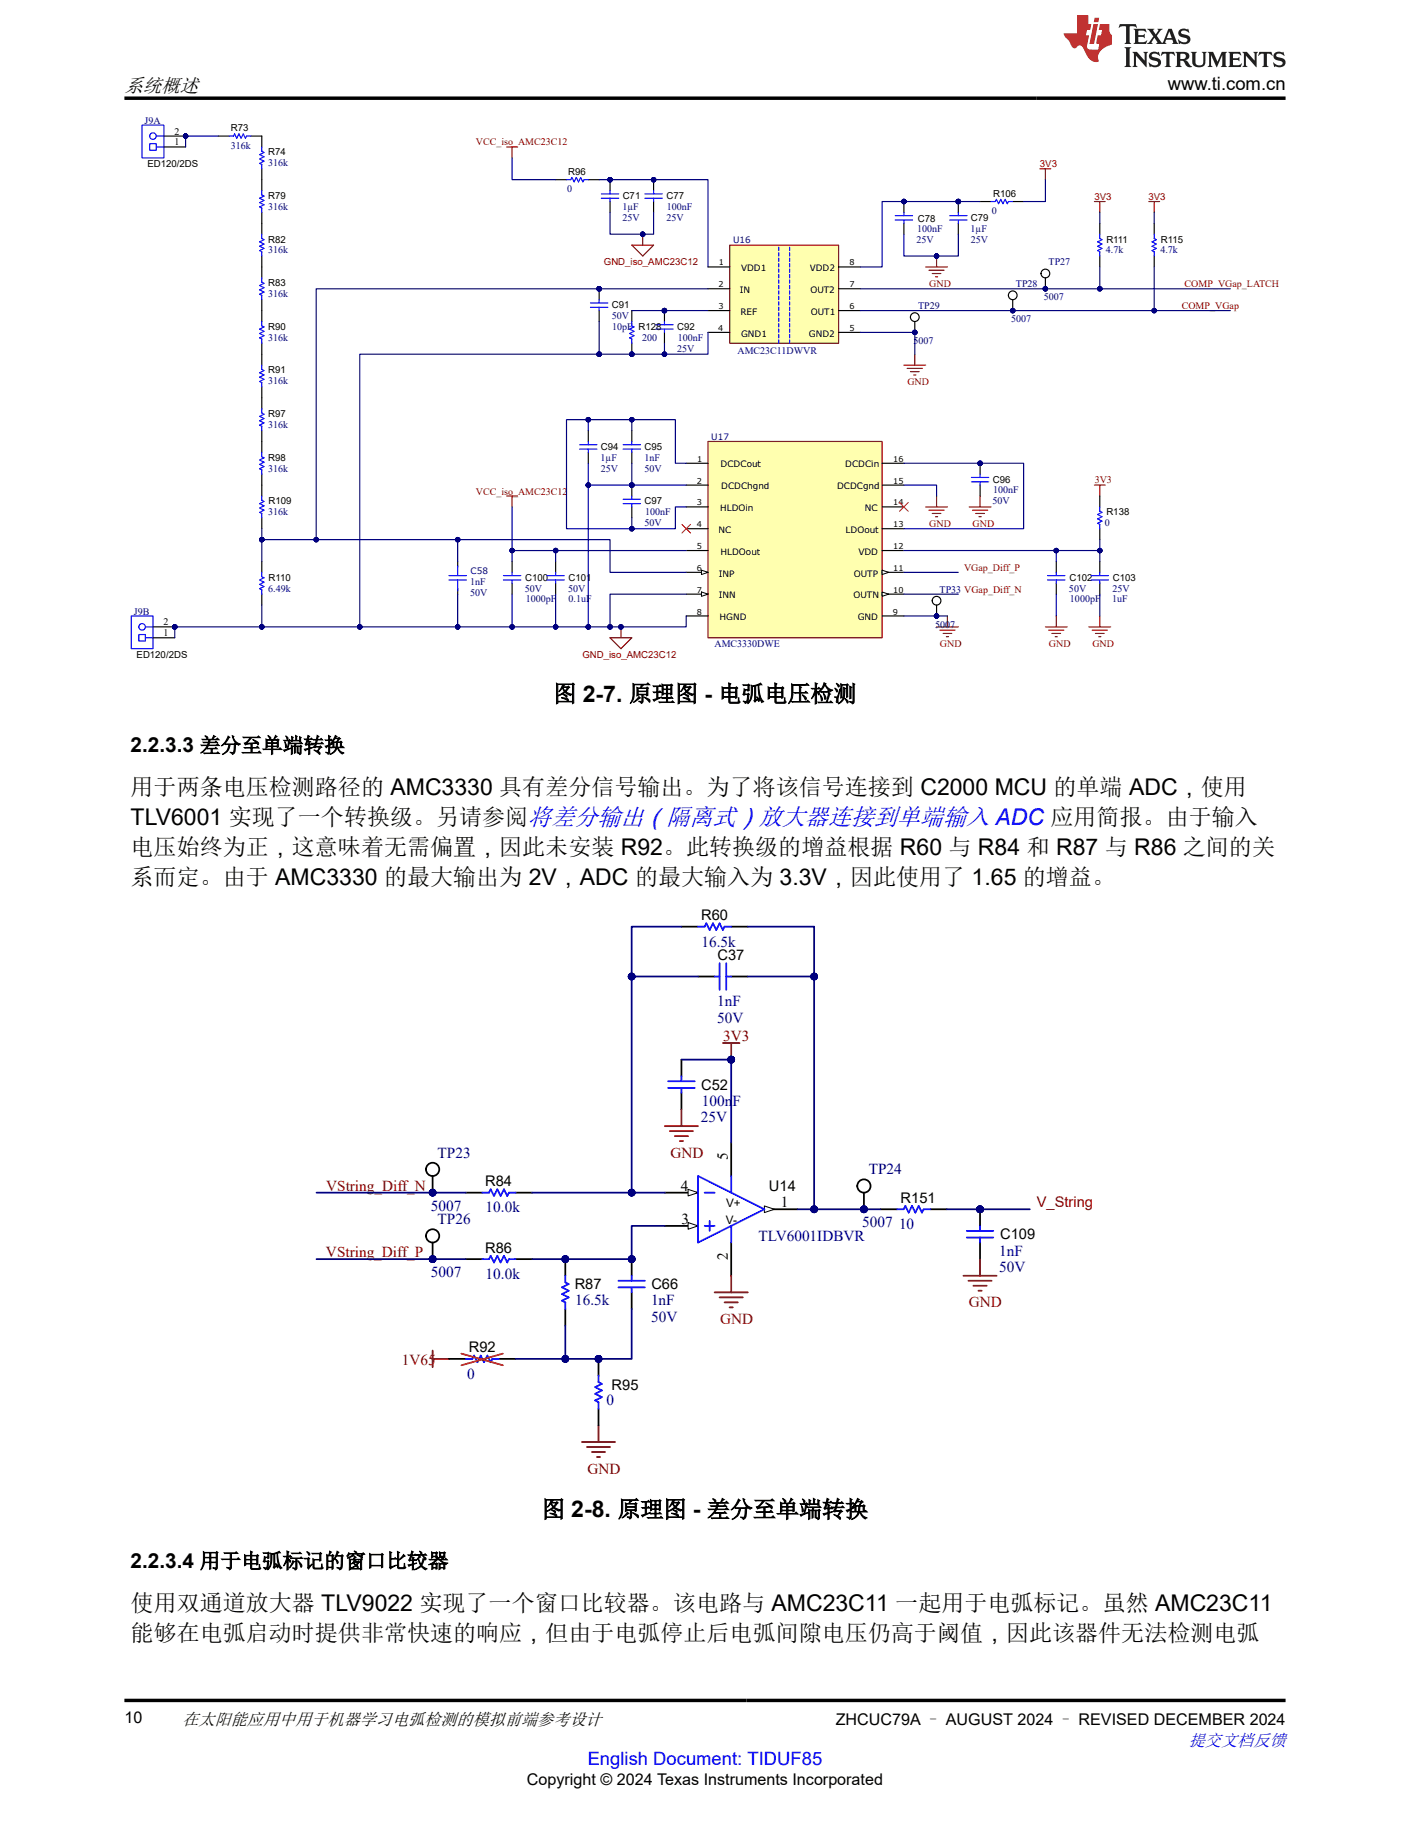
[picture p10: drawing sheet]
<svg xmlns="http://www.w3.org/2000/svg" width="216mm" height="279mm" viewBox="0 0 216 279" stroke-linecap="round" stroke-linejoin="round" font-family="sans-serif">
<defs><g id="words">
<g font-size="3.5">
<text x="84.7" y="107.5">图 2-7. 原理图 - 电弧电压检测</text>
<text x="20" y="121.8">用于两条电压检测路径的 AMC3330 具有差分信号输出。为了将该信号连接到 C2000 MCU 的单端 ADC，使用</text>
<text x="20" y="126.4">TLV6001 实现了一个转换级。另请参阅将差分输出（隔离式）放大器连接到单端输入 ADC 应用简报。由于输入</text>
<text x="20" y="131">电压始终为正，这意味着无需偏置，因此未安装 R92。此转换级的增益根据 R60 与 R84 和 R87 与 R86 之间的关</text>
<text x="20" y="135.6">系而定。由于 AMC3330 的最大输出为 2V，ADC 的最大输入为 3.3V，因此使用了 1.65 的增益。</text>
<text x="83" y="232.4">图 2-8. 原理图 - 差分至单端转换</text>
<text x="20" y="246.8">使用双通道放大器 TLV9022 实现了一个窗口比较器。该电路与 AMC23C11 一起用于电弧标记。虽然 AMC23C11</text>
<text x="20" y="251.4">能够在电弧启动时提供非常快速的响应，但由于电弧停止后电弧间隙电压仍高于阈值，因此该器件无法检测电弧</text>
</g>
<g font-size="3.2">
<text x="20" y="115.3">2.2.3.3 差分至单端转换</text>
<text x="20" y="240.2">2.2.3.4 用于电弧标记的窗口比较器</text>
</g>
<text font-size="3" x="19" y="14.1">系统概述</text>
<text font-size="2.8" x="178.8" y="13.8">www.ti.com.cn</text>
<text font-size="2.8" fill="#00f" x="90" y="270.4">English Document: TIDUF85</text>
<text font-size="2.6" x="27.9" y="264.2">在太阳能应用中用于机器学习电弧检测的模拟前端参考设计</text>
<text font-size="2.6" fill="#00f" x="182" y="267.4">提交文档反馈</text>
<g font-size="2.5">
<text x="19" y="263.9">10</text>
<text x="128" y="264.2">ZHCUC79A – AUGUST 2024 – REVISED DECEMBER 2024</text>
<text x="80.7" y="273.5">Copyright © 2024 Texas Instruments Incorporated</text>
</g>
<g font-size="2.3" fill="#00007f">
<text x="107.4" y="145">16.5k</text>
<text x="109.8" y="154.2">1nF</text>
<text x="109.8" y="156.7">50V</text>
<text x="107.3" y="171.9">25V</text>
<text x="107.5" y="169.4">100nF</text>
<text x="67" y="177.3">TP23</text>
<text x="133" y="179.8">TP24</text>
<text x="66" y="185.5">5007</text>
<text x="74.4" y="185.7">10.0k</text>
<text x="67" y="187.5">TP26</text>
<text x="116.1" y="190.1">TLV6001IDBVR</text>
<text x="132" y="188">5007</text>
<text x="137.7" y="188.3">10</text>
<text x="66" y="195.6">5007</text>
<text x="74.4" y="195.9">10.0k</text>
<text x="153" y="192.3">1nF</text>
<text x="153" y="194.8">50V</text>
<text x="88.1" y="200">16.5k</text>
<text x="99.7" y="200">1nF</text>
<text x="99.7" y="202.6">50V</text>
<text x="71.5" y="211.2">0</text>
<text x="92.9" y="215.2">0</text>
</g>
<g font-size="2.3" fill="#7f0000">
<text x="110.7" y="159.5">3V3</text>
<text x="102.7" y="177.3">GND</text>
<text x="49.9" y="182.4">VString_Diff_N</text>
<text x="49.9" y="192.6">VString_Diff_P</text>
<text x="110.3" y="202.7">GND</text>
<text x="148.3" y="200.2">GND</text>
<text x="61.5" y="209.1">1V65</text>
<text x="89.9" y="225.7">GND</text>
</g>
<g font-size="2.3">
<text x="111.4" y="177.7" transform="rotate(-90 111.4 177.7)">5</text>
<text x="104.2" y="182.4">4</text>
<text x="119.6" y="185">1</text>
<text x="104.3" y="187.5">3</text>
<text x="111.4" y="193" transform="rotate(-90 111.4 193)">2</text>
</g>
<g font-size="2.2">
<text x="107.4" y="141">R60</text>
<text x="109.9" y="147.1">C37</text>
<text x="107.4" y="166.9">C52</text>
<text x="74.3" y="181.6">R84</text>
<text x="117.7" y="182.4">U14</text>
<text x="137.9" y="184.2">R151</text>
<text x="74.3" y="191.9">R86</text>
<text x="153.1" y="189.8">C109</text>
<text x="88" y="197.4">R87</text>
<text x="99.7" y="197.4">C66</text>
<text x="71.8" y="207.1">R92</text>
<text x="93.6" y="213">R95</text>
</g>
<text font-size="2.2" fill="#7f0000" x="158.8" y="185">V_String</text>
<g font-size="1.8">
<text x="111.2" y="185">V+</text>
<text x="111.1" y="187.5">V-</text>
</g>
<g font-size="1.5" fill="#00007f">
<text x="22.1" y="19">J9A</text>
<text x="35.4" y="22.8">316k</text>
<text x="41.1" y="25.4">316k</text>
<text x="86.8" y="29.5">0</text>
<text x="41.1" y="32.2">316k</text>
<text x="95.3" y="32.2">1µF</text>
<text x="95.3" y="33.8">25V</text>
<text x="102" y="33.8">25V</text>
<text x="102.1" y="32.2">100nF</text>
<text x="140.4" y="35.5">100nF</text>
<text x="148.6" y="35.5">1µF</text>
<text x="151.8" y="32.8">0</text>
<text x="41.1" y="38.8">316k</text>
<text x="140.4" y="37.2">25V</text>
<text x="148.6" y="37.2">25V</text>
<text x="160.6" y="40.6">TP27</text>
<text x="169.3" y="38.8">4.7k</text>
<text x="177.7" y="38.8">4.7k</text>
<text x="41.1" y="45.5">316k</text>
<text x="140.6" y="47.4">TP29</text>
<text x="155.6" y="44">TP28</text>
<text x="159.8" y="46">5007</text>
<text x="41.1" y="52.2">316k</text>
<text x="93.7" y="48.8">50V</text>
<text x="93.7" y="50.5">10pF R128</text>
<text x="98.3" y="52.2">200</text>
<text x="103.7" y="53.8">25V</text>
<text x="103.8" y="52.2">100nF</text>
<text x="139.9" y="52.7">5007</text>
<text x="154.8" y="49.4">5007</text>
<text x="41.1" y="58.9">316k</text>
<text x="112.9" y="54.2">AMC23C11DWVR</text>
<text x="41.1" y="65.6">316k</text>
<text x="92" y="70.6">1µF</text>
<text x="98.7" y="70.6">1nF</text>
<text x="41.1" y="72.2">316k</text>
<text x="92" y="72.2">25V</text>
<text x="98.7" y="72.2">50V</text>
<text x="152" y="77.2">50V</text>
<text x="152.1" y="75.6">100nF</text>
<text x="41.1" y="78.9">316k</text>
<text x="98.7" y="80.6">50V</text>
<text x="98.8" y="78.9">100nF</text>
<text x="169.2" y="80.6">0</text>
<text x="72" y="89.6">1nF</text>
<text x="20.5" y="94.2">J9B</text>
<text x="41.1" y="90.6">6.49k</text>
<text x="72" y="91.3">50V</text>
<text x="80.3" y="90.6">50V</text>
<text x="80.5" y="92.3">1000pF</text>
<text x="87" y="90.6">50V</text>
<text x="87.1" y="92.3">0.1uF</text>
<text x="143.9" y="90.8">TP33 VGap_Diff_N</text>
<text x="163.7" y="90.6">50V</text>
<text x="163.8" y="92.3">1000pF</text>
<text x="170.3" y="92.3">1uF</text>
<text x="170.3" y="90.6">25V</text>
<text x="109.4" y="99.2">AMC3330DWE</text>
<text x="143.2" y="96.2">5007</text>
</g>
<g font-size="1.5">
<text x="26.7" y="22.3">1</text>
<text x="26.7" y="20.6">2</text>
<text x="35.3" y="20.1">R73</text>
<text x="41" y="23.8">R74</text>
<text x="22.6" y="25.6">ED120/2DS</text>
<text x="87" y="26.8">R96</text>
<text x="41" y="30.5">R79</text>
<text x="95.4" y="30.5">C71</text>
<text x="102.1" y="30.5">C77</text>
<text x="140.5" y="34">C78</text>
<text x="148.7" y="33.8">C79</text>
<text x="152.1" y="30.2">R106</text>
<text x="41" y="37.2">R82</text>
<text x="169.4" y="37.2">R111</text>
<text x="177.8" y="37.2">R115</text>
<text x="41" y="43.8">R83</text>
<text x="93.7" y="47.2">C91</text>
<text x="41" y="50.5">R90</text>
<text x="103.7" y="50.5">C92</text>
<text x="41" y="57.2">R91</text>
<text x="41" y="63.9">R97</text>
<text x="41" y="70.6">R98</text>
<text x="92" y="68.9">C94</text>
<text x="98.7" y="68.9">C95</text>
<text x="41.1" y="77.2">R109</text>
<text x="98.7" y="77.2">C97</text>
<text x="152" y="73.9">C96</text>
<text x="169.4" y="78.9">R138</text>
<text x="41.1" y="89">R110</text>
<text x="80.4" y="89">C100</text>
<text x="87.1" y="89">C101</text>
<text x="163.8" y="89">C102</text>
<text x="170.4" y="89">C103</text>
<text x="25" y="95.8">2</text>
<text x="20.9" y="100.8">ED120/2DS</text>
<text x="25" y="97.5">1</text>
</g>
<g font-size="1.5" fill="#7f0000">
<text x="72.9" y="22.3">VCC_iso_AMC23C12</text>
<text x="159.2" y="25.6">3V3</text>
<text x="167.6" y="30.6">3V3</text>
<text x="175.9" y="30.6">3V3</text>
<text x="92.5" y="40.6">GND_iso_AMC23C12</text>
<text x="142.3" y="44">GND</text>
<text x="181" y="47.4">COMP_VGap</text>
<text x="181.4" y="44">COMP_VGap_LATCH</text>
<text x="138.9" y="59">GND</text>
<text x="72.9" y="75.8">VCC_iso_AMC23C12</text>
<text x="167.6" y="74.1">3V3</text>
<text x="142.3" y="80.8">GND</text>
<text x="148.9" y="80.8">GND</text>
<text x="147.6" y="87.4">VGap_Diff_P</text>
<text x="89.2" y="100.8">GND_iso_AMC23C12</text>
<text x="143.9" y="99.2">GND</text>
<text x="160.6" y="99.2">GND</text>
<text x="167.3" y="99.2">GND</text>
</g>
<g font-size="1.4" fill="#00007f">
<text x="112.3" y="37.2">U16</text>
<text x="108.9" y="67.5">U17</text>
<text x="72.1" y="88">C58</text>
</g>
<g font-size="1.4">
<text x="113.5" y="41.5">VDD1</text>
<text x="124" y="41.5">VDD2</text>
<text x="113.3" y="44.9">IN</text>
<text x="124.1" y="44.9">OUT2</text>
<text x="113.4" y="48.2">REF</text>
<text x="113.5" y="51.5">GND1</text>
<text x="123.9" y="51.5">GND2</text>
<text x="124.2" y="48.2">OUT1</text>
<text x="110.3" y="71.6">DCDCout</text>
<text x="129.4" y="71.6">DCDCin</text>
<text x="110.4" y="74.9">DCDChgnd</text>
<text x="128.2" y="74.9">DCDCgnd</text>
<text x="110" y="81.7">NC</text>
<text x="110.3" y="78.3">HLDOin</text>
<text x="129.5" y="81.7">LDOout</text>
<text x="132.4" y="78.3">NC</text>
<text x="110.1" y="88.3">INP</text>
<text x="110.3" y="85">HLDOout</text>
<text x="130.7" y="88.3">OUTP</text>
<text x="131.4" y="85">VDD</text>
<text x="110.1" y="91.7">INN</text>
<text x="110.2" y="95">HGND</text>
<text x="130.7" y="91.7">OUTN</text>
<text x="131.3" y="95">GND</text>
</g>
<g font-size="1.2">
<text x="110.1" y="40.6">1</text>
<text x="130.1" y="40.6">8</text>
<text x="110" y="44">2</text>
<text x="110" y="47.4">3</text>
<text x="130.1" y="44">7</text>
<text x="130.1" y="47.4">6</text>
<text x="110" y="50.7">4</text>
<text x="130.1" y="50.7">5</text>
<text x="106.7" y="70.8">1</text>
<text x="136.8" y="70.8">16</text>
<text x="106.7" y="77.4">3</text>
<text x="106.7" y="74.1">2</text>
<text x="136.8" y="74.1">15</text>
<text x="136.8" y="77.4">14</text>
<text x="106.7" y="80.8">4</text>
<text x="136.8" y="80.8">13</text>
<text x="106.7" y="87.4">6</text>
<text x="106.7" y="84.1">5</text>
<text x="136.8" y="84.1">12</text>
<text x="136.8" y="87.4">11</text>
<text x="106.7" y="90.8">7</text>
<text x="106.7" y="94.2">8</text>
<text x="136.7" y="94.2">9</text>
<text x="136.8" y="90.8">10</text>
</g>
</g></defs>
<path d="M108.4 67.6h26.7v30.1h-26.7z" fill-rule="evenodd" fill="#ffffaf"/>
<path d="M108.4 67.6h26.7v30.1h-26.7z" fill="none" stroke="#7f0000" stroke-width=".18"/>
<path d="M105.1 74.3h3.3M105.1 71h3.3M105.1 77.6h3.3M135.1 74.3h3.3M135.1 71h3.3M105.1 84.3h3.3M105.1 91h3.3M135.1 84.3h3.3" fill="none" stroke="#000" stroke-width=".18"/>
<path d="M107.4 90.7l1 .3-1 .3z" fill="#f8fcff"/>
<path d="M107.4 90.7l1 .3-1 .3z" fill="none" stroke="#000" stroke-width=".15"/>
<path d="M105.1 87.7h3.3" fill="none" stroke="#000" stroke-width=".18"/>
<path d="M107.4 87.3l1 .4-1 .3z" fill="#f8fcff"/>
<path d="M107.4 87.3l1 .4-1 .3z" fill="none" stroke="#000" stroke-width=".15"/>
<path d="M135.1 81h3.3M135.1 91h3.3" fill="none" stroke="#000" stroke-width=".18"/>
<path d="M135.1 90.7l1 .3-1 .3z" fill="#f8fcff"/>
<path d="M135.1 90.7l1 .3-1 .3z" fill="none" stroke="#000" stroke-width=".15"/>
<path d="M135.1 87.7h3.3" fill="none" stroke="#000" stroke-width=".18"/>
<path d="M135.1 87.3l1 .4-1 .3z" fill="#f8fcff"/>
<path d="M135.1 87.3l1 .4-1 .3z" fill="none" stroke="#000" stroke-width=".15"/>
<path d="M135.1 77.6h3.3M105.1 81h3.3M105.1 94.4h3.3M135.1 94.4h3.3M161.7 86v1.7M161.7 89.3v1.7M168.4 86v1.7M168.4 89.3v1.7" fill="none" stroke="#000" stroke-width=".18"/>
<path d="M160.4 88.2h2.7M160.4 88.8h2.7M161.7 87.7v.5M161.7 88.8v.5M167.1 88.2h2.6M167.1 88.8h2.6M168.4 87.7v.5M168.4 88.8v.5" fill="none" stroke="#00f" stroke-width=".18"/>
<circle cx="150.1" cy="71" r=".34" fill="#00007f"/>
<circle cx="150.1" cy="71" r=".34" fill="none" stroke="#00007f" stroke-width=".15"/>
<path d="M150.1 71v1.6" fill="none" stroke="#000" stroke-width=".18"/>
<circle cx="150.1" cy="71" r=".34" fill="#00007f"/>
<circle cx="150.1" cy="71" r=".34" fill="none" stroke="#00007f" stroke-width=".15"/>
<path d="M96.7 66v1.6M96.7 69.3v1.7M150.1 74.3v1.7" fill="none" stroke="#000" stroke-width=".18"/>
<path d="M95.4 68.1h2.7M95.4 68.8h2.7M96.7 67.6v.5M96.7 68.8v.5M148.7 73.1h2.7M148.7 73.8h2.7M150.1 72.6v.5M150.1 73.8v.5" fill="none" stroke="#00f" stroke-width=".18"/>
<circle cx="96.7" cy="74.3" r=".33" fill="#00007f"/>
<circle cx="96.7" cy="74.3" r=".33" fill="none" stroke="#00007f" stroke-width=".15"/>
<path d="M96.7 74.3v1.7" fill="none" stroke="#000" stroke-width=".18"/>
<circle cx="96.7" cy="74.3" r=".33" fill="#00007f"/>
<circle cx="96.7" cy="74.3" r=".33" fill="none" stroke="#00007f" stroke-width=".15"/>
<path d="M90.1 66v1.6M90.1 69.3v1.7M96.7 77.6v1.7M78.4 86v1.7M78.4 89.3v1.7M85.1 86v1.7M85.1 89.3v1.7" fill="none" stroke="#000" stroke-width=".18"/>
<g fill="none" stroke="#00f" stroke-width=".18">
<path d="M88.7 68.1h2.7M88.7 68.8h2.7M90.1 67.6v.5M90.1 68.8v.5M95.4 76.5h2.7M95.4 77.1h2.7M96.7 76v.5M96.7 77.1v.5M77.1 88.2h2.6M77.1 88.8h2.6M78.4 87.7v.5M78.4 88.8v.5"/>
<path d="M83.7 88.2h2.7M83.7 88.8h2.7M85.1 87.7v.5M85.1 88.8v.5"/>
</g>
<g fill="none" stroke="#7f0000" stroke-width=".18">
<path d="M141.7 77.7h3.4M142.2 78.2h2.4M142.7 78.7h1.4M143.2 79.2h.4M143.4 76v1.7M148.4 77.7h3.3M148.9 78.2h2.3M149.4 78.7h1.3M149.9 79.2h.3M150.1 76v1.7M167.6 74.3h1.6M168.4 74.3v1.7"/>
<path d="M143.4 96h3.3M143.9 96.5h2.3M144.4 97h1.3M144.9 97.5h.3M145.1 94.4v1.6M160.1 96h3.3M160.6 96.5h2.3M161.1 97h1.3M161.6 97.5h.3M161.7 94.4v1.6M166.7 96h3.4M167.2 96.5h2.4"/>
<path d="M167.7 97h1.4M168.2 97.5h.4M168.4 94.4v1.6"/>
</g>
<path d="M137.7 77l1.4 1.3M139.1 77l-1.4 1.3M104.4 80.3l1.3 1.4M105.7 80.3l-1.3 1.4" fill="none" stroke="#f00" stroke-width=".15"/>
<circle cx="100.1" cy="27.5" r=".33" fill="#00007f"/>
<circle cx="100.1" cy="27.5" r=".33" fill="none" stroke="#00007f" stroke-width=".15"/>
<path d="M100.1 27.5v1.7" fill="none" stroke="#000" stroke-width=".18"/>
<circle cx="100.1" cy="27.5" r=".33" fill="#00007f"/>
<circle cx="100.1" cy="27.5" r=".33" fill="none" stroke="#00007f" stroke-width=".15"/>
<path d="M100.1 30.9v1.6" fill="none" stroke="#000" stroke-width=".18"/>
<path d="M98.7 29.7h2.7M98.7 30.4h2.7M100.1 29.2v.5M100.1 30.4v.5" fill="none" stroke="#00f" stroke-width=".18"/>
<circle cx="138.4" cy="30.9" r=".33" fill="#00007f"/>
<circle cx="138.4" cy="30.9" r=".33" fill="none" stroke="#00007f" stroke-width=".15"/>
<path d="M138.4 30.9v1.6" fill="none" stroke="#000" stroke-width=".18"/>
<circle cx="138.4" cy="30.9" r=".33" fill="#00007f"/>
<circle cx="138.4" cy="30.9" r=".33" fill="none" stroke="#00007f" stroke-width=".15"/>
<path d="M138.4 34.2v1.7" fill="none" stroke="#000" stroke-width=".18"/>
<path d="M137.1 33h2.6M137.1 33.7h2.6M138.4 32.5v.5M138.4 33.7v.5" fill="none" stroke="#00f" stroke-width=".18"/>
<circle cx="93.4" cy="27.5" r=".33" fill="#00007f"/>
<circle cx="93.4" cy="27.5" r=".33" fill="none" stroke="#00007f" stroke-width=".15"/>
<path d="M93.4 27.5v1.7" fill="none" stroke="#000" stroke-width=".18"/>
<circle cx="93.4" cy="27.5" r=".33" fill="#00007f"/>
<circle cx="93.4" cy="27.5" r=".33" fill="none" stroke="#00007f" stroke-width=".15"/>
<path d="M93.4 30.9v1.6" fill="none" stroke="#000" stroke-width=".18"/>
<path d="M92.1 29.7h2.6M92.1 30.4h2.6M93.4 29.2v.5M93.4 30.4v.5" fill="none" stroke="#00f" stroke-width=".18"/>
<circle cx="146.7" cy="30.9" r=".33" fill="#00007f"/>
<circle cx="146.7" cy="30.9" r=".33" fill="none" stroke="#00007f" stroke-width=".15"/>
<path d="M146.7 30.9v1.6" fill="none" stroke="#000" stroke-width=".18"/>
<circle cx="146.7" cy="30.9" r=".33" fill="#00007f"/>
<circle cx="146.7" cy="30.9" r=".33" fill="none" stroke="#00007f" stroke-width=".15"/>
<path d="M146.7 34.2v1.7" fill="none" stroke="#000" stroke-width=".18"/>
<path d="M145.4 33h2.7M145.4 33.7h2.7M146.7 32.5v.5M146.7 33.7v.5" fill="none" stroke="#00f" stroke-width=".18"/>
<path d="M143.4 39.2v1.7M159.2 25.9h1.7M160.1 25.9v1.6M141.7 40.9h3.4M142.2 41.4h2.4M142.7 41.9h1.4M143.2 42.4h.4" fill="none" stroke="#7f0000" stroke-width=".18"/>
<circle cx="143.4" cy="39.2" r=".33" fill="#00007f"/>
<circle cx="143.4" cy="39.2" r=".33" fill="none" stroke="#00007f" stroke-width=".15"/>
<path d="M96.7 37.5h3.4l-1.7 1.7zM98.4 35.9v1.7" fill="none" stroke="#7f0000" stroke-width=".18"/>
<circle cx="98.4" cy="35.9" r=".33" fill="#00007f"/>
<circle cx="98.4" cy="35.9" r=".33" fill="none" stroke="#00007f" stroke-width=".15"/>
<path d="M77.6 22.5h1.6M78.4 22.5v1.7" fill="none" stroke="#7f0000" stroke-width=".18"/>
<circle cx="101.7" cy="47.6" r=".33" fill="#00007f"/>
<circle cx="101.7" cy="47.6" r=".33" fill="none" stroke="#00007f" stroke-width=".15"/>
<path d="M101.7 47.6v1.6" fill="none" stroke="#000" stroke-width=".18"/>
<circle cx="101.7" cy="47.6" r=".33" fill="#00007f"/>
<circle cx="101.7" cy="47.6" r=".33" fill="none" stroke="#00007f" stroke-width=".15"/>
<path d="M101.7 50.9v1.7" fill="none" stroke="#000" stroke-width=".18"/>
<path d="M100.4 49.7h2.7M100.4 50.4h2.7M101.7 49.2v.5M101.7 50.4v.5" fill="none" stroke="#00f" stroke-width=".18"/>
<circle cx="96.7" cy="54.3" r=".33" fill="#00007f"/>
<circle cx="96.7" cy="54.3" r=".33" fill="none" stroke="#00007f" stroke-width=".15"/>
<path d="M96.7 47.6v1.6M96.7 52.6v1.7" fill="none" stroke="#000" stroke-width=".18"/>
<circle cx="96.7" cy="54.3" r=".33" fill="#00007f"/>
<circle cx="96.7" cy="54.3" r=".33" fill="none" stroke="#00007f" stroke-width=".15"/>
<path d="M168.4 35.9v.7l.3 .1-.6 .4 .6 .3-.6 .3 .6 .4-.6 .3 .3 .2v.6M176.7 35.9v.7l.4 .1-.7 .4 .7 .3-.7 .3 .7 .4-.7 .3 .3 .2v.6M96.4 51.1l.7 .3-.7 .4 .3 .1v.7M96.7 49.2v.7l.4 .2-.7 .3 .7 .3-.7 .4" fill="none" stroke="#00f" stroke-width=".18"/>
<path d="M167.6 30.9h1.6M168.4 30.9v1.6M175.9 30.9h1.7M176.7 30.9v1.6M138.4 55.9h3.3M138.9 56.4h2.3M139.4 56.9h1.3M139.9 57.4h.3M140.1 54.3v1.6" fill="none" stroke="#7f0000" stroke-width=".18"/>
<path d="M168.4 34.2v1.7M168.4 39.2v1.7M176.7 34.2v1.7M176.7 39.2v1.7" fill="none" stroke="#000" stroke-width=".18"/>
<circle cx="91.7" cy="44.2" r=".33" fill="#00007f"/>
<circle cx="91.7" cy="44.2" r=".33" fill="none" stroke="#00007f" stroke-width=".15"/>
<path d="M91.7 44.2v1.7" fill="none" stroke="#000" stroke-width=".18"/>
<circle cx="91.7" cy="44.2" r=".33" fill="#00007f"/>
<circle cx="91.7" cy="44.2" r=".33" fill="none" stroke="#00007f" stroke-width=".15"/>
<path d="M85.1 27.5h1.6M90.1 27.5h1.6M150.1 30.9h1.6M155.1 30.9h1.6M91.7 47.6v1.6" fill="none" stroke="#000" stroke-width=".18"/>
<path d="M86.7 27.5h.7l.2-.3 .3 .7 .3-.7 .4 .7 .3-.7 .3 .7 .2-.4h.7M151.7 30.9h.7M155.1 30.9h-.7l-.2 .3-.3-.7-.3 .7-.4-.7-.3 .7-.3-.7-.2 .4M90.4 46.4h2.7M90.4 47.1h2.7M91.7 45.9v.5M91.7 47.1v.5" fill="none" stroke="#00f" stroke-width=".18"/>
<path d="M77.6 76h1.6M78.4 76v1.6" fill="none" stroke="#7f0000" stroke-width=".18"/>
<path d="M111.7 37.6h16.7v15h-16.7z" fill-rule="evenodd" fill="#ffffaf"/>
<path d="M111.7 37.6h16.7v15h-16.7z" fill="none" stroke="#7f0000" stroke-width=".18"/>
<g fill="none" stroke="#00f" stroke-width=".18">
<path d="M119.2 37.9v.5M119.2 38.7v.5M119.2 39.5v.6M120.9 37.9v.5M120.9 38.7v.5M120.9 39.5v.6M119.2 40.4v.5M119.2 41.2v.5M119.2 42v.6M119.2 42.9v.5M119.2 43.7v.5M119.2 44.5v.6"/>
<path d="M119.2 45.4v.5M119.2 46.2v.5M119.2 47.1v.5M119.2 47.9v.5M119.2 48.7v.5M119.2 49.6v.5M119.2 50.4v.5M119.2 51.2v.5M119.2 52.1v.5M120.9 40.4v.5M120.9 41.2v.5M120.9 42v.6"/>
<path d="M120.9 42.9v.5M120.9 43.7v.5M120.9 44.5v.6M120.9 45.4v.5M120.9 46.2v.5M120.9 47.1v.5M120.9 47.9v.5M120.9 48.7v.5M120.9 49.6v.5M120.9 50.4v.5M120.9 51.2v.5M120.9 52.1v.5"/>
<path d="M168.4 77.7v.6l.3 .2-.6 .3 .6 .4-.6 .3 .6 .3-.6 .4 .3 .1v.7"/>
</g>
<path d="M108.4 40.9h3.3M108.4 47.6h3.3M108.4 44.2h3.3M108.4 50.9h3.3M128.4 40.9h3.3M128.4 47.6h3.3M128.4 44.2h3.3M128.4 50.9h3.3M168.4 76v1.7M168.4 81v1.7" fill="none" stroke="#000" stroke-width=".18"/>
<circle cx="160.1" cy="44.2" r=".33" fill="#00007f"/>
<circle cx="160.1" cy="44.2" r=".33" fill="none" stroke="#00007f" stroke-width=".15"/>
<circle cx="160.1" cy="41.9" r=".67" fill="#fff"/>
<g fill="none" stroke="#000" stroke-width=".18">
<path d="M160.1 42.6v1.6"/>
<circle cx="160.1" cy="41.9" r=".67"/>
</g>
<circle cx="160.1" cy="44.2" r=".33" fill="#00007f"/>
<circle cx="160.1" cy="44.2" r=".33" fill="none" stroke="#00007f" stroke-width=".15"/>
<circle cx="155.1" cy="47.6" r=".33" fill="#00007f"/>
<circle cx="155.1" cy="47.6" r=".33" fill="none" stroke="#00007f" stroke-width=".15"/>
<circle cx="155.1" cy="45.2" r=".67" fill="#fff"/>
<g fill="none" stroke="#000" stroke-width=".18">
<path d="M155.1 45.9v1.7"/>
<circle cx="155.1" cy="45.2" r=".67"/>
</g>
<circle cx="155.1" cy="47.6" r=".33" fill="#00007f"/>
<circle cx="155.1" cy="47.6" r=".33" fill="none" stroke="#00007f" stroke-width=".15"/>
<circle cx="140.1" cy="50.9" r=".34" fill="#00007f"/>
<circle cx="140.1" cy="50.9" r=".34" fill="none" stroke="#00007f" stroke-width=".15"/>
<circle cx="140.1" cy="48.6" r=".67" fill="#fff"/>
<g fill="none" stroke="#000" stroke-width=".18">
<path d="M140.1 49.2v1.7"/>
<circle cx="140.1" cy="48.6" r=".67"/>
</g>
<circle cx="140.1" cy="50.9" r=".34" fill="#00007f"/>
<circle cx="140.1" cy="50.9" r=".34" fill="none" stroke="#00007f" stroke-width=".15"/>
<circle cx="143.4" cy="94.4" r=".33" fill="#00007f"/>
<circle cx="143.4" cy="94.4" r=".33" fill="none" stroke="#00007f" stroke-width=".15"/>
<circle cx="143.4" cy="92" r=".67" fill="#fff"/>
<g fill="none" stroke="#000" stroke-width=".18">
<path d="M143.4 92.7v1.7"/>
<circle cx="143.4" cy="92" r=".67"/>
</g>
<circle cx="143.4" cy="94.4" r=".33" fill="#00007f"/>
<circle cx="143.4" cy="94.4" r=".33" fill="none" stroke="#00007f" stroke-width=".15"/>
<circle cx="26.8" cy="96" r=".33" fill="#00007f"/>
<circle cx="26.8" cy="96" r=".33" fill="none" stroke="#00007f" stroke-width=".15"/>
<path d="M20.1 94.4h3.3v5h-3.3z" fill-rule="evenodd" fill="#fff"/>
<path d="M20.1 94.4h3.3v5h-3.3zM22.3 96h1.1" fill="none" stroke="#00f" stroke-width=".18"/>
<circle cx="21.8" cy="96" r=".5" fill="#fff"/>
<g fill="none" stroke="#00f" stroke-width=".18">
<path d="M22.3 97.7h1.1"/>
<circle cx="21.8" cy="96" r=".5"/>
</g>
<path d="M23.4 97.7h3.4M23.4 96h3.4" fill="none" stroke="#000" stroke-width=".18"/>
<circle cx="26.8" cy="96" r=".33" fill="#00007f"/>
<circle cx="26.8" cy="96" r=".33" fill="none" stroke="#00007f" stroke-width=".15"/>
<path d="M21.3 97.2h1v1h-1z" fill-rule="evenodd" fill="#fff"/>
<path d="M21.3 97.2h1v1h-1z" fill="none" stroke="#00f" stroke-width=".18"/>
<circle cx="28.4" cy="20.8" r=".33" fill="#00007f"/>
<circle cx="28.4" cy="20.8" r=".33" fill="none" stroke="#00007f" stroke-width=".15"/>
<path d="M21.8 19.2h3.3v5h-3.3z" fill-rule="evenodd" fill="#fff"/>
<path d="M21.8 19.2h3.3v5h-3.3zM23.9 20.8h1.2" fill="none" stroke="#00f" stroke-width=".18"/>
<circle cx="23.4" cy="20.8" r=".5" fill="#fff"/>
<g fill="none" stroke="#00f" stroke-width=".18">
<path d="M23.9 22.5h1.2"/>
<circle cx="23.4" cy="20.8" r=".5"/>
</g>
<path d="M25.1 22.5h3.3M25.1 20.8h3.3" fill="none" stroke="#000" stroke-width=".18"/>
<circle cx="28.4" cy="20.8" r=".33" fill="#00007f"/>
<circle cx="28.4" cy="20.8" r=".33" fill="none" stroke="#00007f" stroke-width=".15"/>
<path d="M22.9 22h1v1h-1z" fill-rule="evenodd" fill="#fff"/>
<g fill="none" stroke="#00f" stroke-width=".18">
<path d="M22.9 22h1v1h-1zM35.1 20.8h.7l.1-.3 .4 .7 .3-.7 .3 .7 .4-.7 .3 .7 .2-.4h.6M40.1 22.5v.7l.3 .1-.6 .4 .6 .3-.6 .4 .6 .3-.6 .3 .3 .2v.7M40.1 29.2v.7l.3 .1-.6 .4 .6 .3-.6 .3 .6 .4M40.1 35.9v.6l.3 .2-.6 .3 .6 .4-.6 .3 .6 .3-.6 .4 .3 .2v.6M40.4 31.4l-.6 .3 .3 .2v.6M39.8 51.1l.6 .3-.6 .4 .3 .1v.7M39.8 58.4l.3 .2v.7M40.1 42.6v.6l.3 .2-.6 .3 .6 .4-.6 .3 .6 .3-.6 .4 .3 .1v.7M40.1 49.2v.7l.3 .2-.6 .3 .6 .3-.6 .4M40.1 55.9v.7M40.1 56.6l.3 .2-.6 .3 .6 .3-.6 .4 .6 .3-.6 .3"/>
<path d="M40.1 62.6v.7l.3 .1-.6 .4 .6 .3-.6 .3 .6 .4-.6 .3 .3 .2v.7M40.1 69.3v.7l.3 .1-.6 .4 .6 .3M40.1 76v.6l.3 .2-.6 .3 .6 .4-.6 .3 .6 .3M40.4 70.8l-.6 .3 .6 .4-.6 .3 .3 .2v.6M40.4 78.2l-.6 .3 .3 .2v.6M40.1 87.7v.6l.3 .2-.6 .3 .6 .4-.6 .3 .6 .3-.6 .4 .3 .1v.7M68.7 88.8h2.7M68.7 88.2h2.7M70.1 86.7v1.5M70.1 88.8v1.7"/>
</g>
<g fill="none" stroke="#000" stroke-width=".18">
<path d="M33.4 20.8h1.7M38.4 20.8h1.7v1.7M40.1 25.9v3.3M40.1 32.5v3.4M40.1 39.2v3.4M40.1 45.9v3.3M40.1 52.6v3.3M40.1 59.3v3.3M40.1 66v3.3M40.1 72.6v3.4M40.1 79.3v1.7M40.1 86v1.7"/>
<path d="M40.1 91v1.7M70.1 86v.8M70.1 90.2v.8"/>
</g>
<path d="M93.4 97.7h3.3l-1.6 1.7zM95.1 96v1.7" fill="none" stroke="#7f0000" stroke-width=".18"/>
<circle cx="95.1" cy="96" r=".33" fill="#00007f"/>
<circle cx="95.1" cy="96" r=".33" fill="none" stroke="#00007f" stroke-width=".15"/>
<path d="M138.4 71h18.3v10h-18.3M138.4 87.7h8.3M138.4 91h8.3" fill="none" stroke="#00007f" stroke-width=".18"/>
<circle cx="150.1" cy="71" r=".34" fill="#00007f"/>
<circle cx="150.1" cy="71" r=".34" fill="none" stroke="#00007f" stroke-width=".15"/>
<path d="M138.4 94.4h6.7M161.7 91v3.4M168.4 91v3.4" fill="none" stroke="#00007f" stroke-width=".18"/>
<circle cx="143.4" cy="94.4" r=".33" fill="#00007f"/>
<circle cx="143.4" cy="94.4" r=".33" fill="none" stroke="#00007f" stroke-width=".15"/>
<path d="M96.7 79.3v1.7M138.4 74.3h5v1.7" fill="none" stroke="#00007f" stroke-width=".18"/>
<circle cx="96.7" cy="81" r=".33" fill="#00007f"/>
<circle cx="96.7" cy="81" r=".33" fill="none" stroke="#00007f" stroke-width=".15"/>
<path d="M70.1 91v5" fill="none" stroke="#00007f" stroke-width=".18"/>
<circle cx="70.1" cy="96" r=".33" fill="#00007f"/>
<circle cx="70.1" cy="96" r=".33" fill="none" stroke="#00007f" stroke-width=".15"/>
<path d="M70.1 82.7v3.3" fill="none" stroke="#00007f" stroke-width=".18"/>
<circle cx="70.1" cy="82.7" r=".33" fill="#00007f"/>
<circle cx="70.1" cy="82.7" r=".33" fill="none" stroke="#00007f" stroke-width=".15"/>
<path d="M78.4 91v5" fill="none" stroke="#00007f" stroke-width=".18"/>
<circle cx="78.4" cy="96" r=".33" fill="#00007f"/>
<circle cx="78.4" cy="96" r=".33" fill="none" stroke="#00007f" stroke-width=".15"/>
<path d="M96.7 71v3.3" fill="none" stroke="#00007f" stroke-width=".18"/>
<circle cx="96.7" cy="74.3" r=".33" fill="#00007f"/>
<circle cx="96.7" cy="74.3" r=".33" fill="none" stroke="#00007f" stroke-width=".15"/>
<path d="M161.7 84.3v1.7" fill="none" stroke="#00007f" stroke-width=".18"/>
<circle cx="161.7" cy="84.3" r=".33" fill="#00007f"/>
<circle cx="161.7" cy="84.3" r=".33" fill="none" stroke="#00007f" stroke-width=".15"/>
<path d="M168.4 84.3v1.7" fill="none" stroke="#00007f" stroke-width=".18"/>
<circle cx="168.4" cy="84.3" r=".33" fill="#00007f"/>
<circle cx="168.4" cy="84.3" r=".33" fill="none" stroke="#00007f" stroke-width=".15"/>
<path d="M146.7 30.9h-11.6v10h-3.4" fill="none" stroke="#00007f" stroke-width=".18"/>
<circle cx="138.4" cy="30.9" r=".33" fill="#00007f"/>
<circle cx="138.4" cy="30.9" r=".33" fill="none" stroke="#00007f" stroke-width=".15"/>
<circle cx="146.7" cy="30.9" r=".33" fill="#00007f"/>
<circle cx="146.7" cy="30.9" r=".33" fill="none" stroke="#00007f" stroke-width=".15"/>
<path d="M146.7 30.9h3.4" fill="none" stroke="#00007f" stroke-width=".18"/>
<circle cx="146.7" cy="30.9" r=".33" fill="#00007f"/>
<circle cx="146.7" cy="30.9" r=".33" fill="none" stroke="#00007f" stroke-width=".15"/>
<path d="M138.4 35.9v3.3h8.3v-3.3M160.1 27.5v3.4h-3.4" fill="none" stroke="#00007f" stroke-width=".18"/>
<circle cx="143.4" cy="39.2" r=".33" fill="#00007f"/>
<circle cx="143.4" cy="39.2" r=".33" fill="none" stroke="#00007f" stroke-width=".15"/>
<path d="M91.7 27.5h16.7v13.4" fill="none" stroke="#00007f" stroke-width=".18"/>
<circle cx="93.4" cy="27.5" r=".33" fill="#00007f"/>
<circle cx="93.4" cy="27.5" r=".33" fill="none" stroke="#00007f" stroke-width=".15"/>
<circle cx="100.1" cy="27.5" r=".33" fill="#00007f"/>
<circle cx="100.1" cy="27.5" r=".33" fill="none" stroke="#00007f" stroke-width=".15"/>
<path d="M93.4 32.5v3.4h6.7v-3.4" fill="none" stroke="#00007f" stroke-width=".18"/>
<circle cx="98.4" cy="35.9" r=".33" fill="#00007f"/>
<circle cx="98.4" cy="35.9" r=".33" fill="none" stroke="#00007f" stroke-width=".15"/>
<path d="M101.7 47.6h6.7" fill="none" stroke="#00007f" stroke-width=".18"/>
<circle cx="101.7" cy="47.6" r=".33" fill="#00007f"/>
<circle cx="101.7" cy="47.6" r=".33" fill="none" stroke="#00007f" stroke-width=".15"/>
<path d="M96.7 47.6h5" fill="none" stroke="#00007f" stroke-width=".18"/>
<circle cx="101.7" cy="47.6" r=".33" fill="#00007f"/>
<circle cx="101.7" cy="47.6" r=".33" fill="none" stroke="#00007f" stroke-width=".15"/>
<path d="M101.7 52.6v1.7" fill="none" stroke="#00007f" stroke-width=".18"/>
<circle cx="101.7" cy="54.3" r=".33" fill="#00007f"/>
<circle cx="101.7" cy="54.3" r=".33" fill="none" stroke="#00007f" stroke-width=".15"/>
<path d="M168.4 32.5v1.7M176.7 32.5v1.7M168.4 40.9v3.3h-36.7" fill="none" stroke="#00007f" stroke-width=".18"/>
<circle cx="160.1" cy="44.2" r=".33" fill="#00007f"/>
<circle cx="160.1" cy="44.2" r=".33" fill="none" stroke="#00007f" stroke-width=".15"/>
<circle cx="168.4" cy="44.2" r=".33" fill="#00007f"/>
<circle cx="168.4" cy="44.2" r=".33" fill="none" stroke="#00007f" stroke-width=".15"/>
<path d="M176.7 40.9v6.7h-45" fill="none" stroke="#00007f" stroke-width=".18"/>
<circle cx="155.1" cy="47.6" r=".33" fill="#00007f"/>
<circle cx="155.1" cy="47.6" r=".33" fill="none" stroke="#00007f" stroke-width=".15"/>
<circle cx="176.7" cy="47.6" r=".33" fill="#00007f"/>
<circle cx="176.7" cy="47.6" r=".33" fill="none" stroke="#00007f" stroke-width=".15"/>
<path d="M91.7 44.2h16.7" fill="none" stroke="#00007f" stroke-width=".18"/>
<circle cx="91.7" cy="44.2" r=".33" fill="#00007f"/>
<circle cx="91.7" cy="44.2" r=".33" fill="none" stroke="#00007f" stroke-width=".15"/>
<path d="M91.7 49.2v5.1" fill="none" stroke="#00007f" stroke-width=".18"/>
<circle cx="91.7" cy="54.3" r=".33" fill="#00007f"/>
<circle cx="91.7" cy="54.3" r=".33" fill="none" stroke="#00007f" stroke-width=".15"/>
<path d="M108.4 50.9v3.4h-16.7" fill="none" stroke="#00007f" stroke-width=".18"/>
<circle cx="91.7" cy="54.3" r=".33" fill="#00007f"/>
<circle cx="91.7" cy="54.3" r=".33" fill="none" stroke="#00007f" stroke-width=".15"/>
<circle cx="96.7" cy="54.3" r=".33" fill="#00007f"/>
<circle cx="96.7" cy="54.3" r=".33" fill="none" stroke="#00007f" stroke-width=".15"/>
<circle cx="101.7" cy="54.3" r=".33" fill="#00007f"/>
<circle cx="101.7" cy="54.3" r=".33" fill="none" stroke="#00007f" stroke-width=".15"/>
<path d="M78.4 24.2v3.3h6.7M96.7 64.3v1.7" fill="none" stroke="#00007f" stroke-width=".18"/>
<circle cx="96.7" cy="64.3" r=".33" fill="#00007f"/>
<circle cx="96.7" cy="64.3" r=".33" fill="none" stroke="#00007f" stroke-width=".15"/>
<path d="M90.1 64.3v1.7" fill="none" stroke="#00007f" stroke-width=".18"/>
<circle cx="90.1" cy="64.3" r=".33" fill="#00007f"/>
<circle cx="90.1" cy="64.3" r=".33" fill="none" stroke="#00007f" stroke-width=".15"/>
<path d="M90.1 71v3.3h15" fill="none" stroke="#00007f" stroke-width=".18"/>
<circle cx="96.7" cy="74.3" r=".33" fill="#00007f"/>
<circle cx="96.7" cy="74.3" r=".33" fill="none" stroke="#00007f" stroke-width=".15"/>
<circle cx="90.1" cy="74.3" r=".33" fill="#00007f"/>
<circle cx="90.1" cy="74.3" r=".33" fill="none" stroke="#00007f" stroke-width=".15"/>
<path d="M105.1 94.4v1.6h-11.7" fill="none" stroke="#00007f" stroke-width=".18"/>
<circle cx="93.4" cy="96" r=".33" fill="#00007f"/>
<circle cx="93.4" cy="96" r=".33" fill="none" stroke="#00007f" stroke-width=".15"/>
<circle cx="95.1" cy="96" r=".33" fill="#00007f"/>
<circle cx="95.1" cy="96" r=".33" fill="none" stroke="#00007f" stroke-width=".15"/>
<path d="M78.4 77.6v6.7" fill="none" stroke="#00007f" stroke-width=".18"/>
<circle cx="78.4" cy="84.3" r=".33" fill="#00007f"/>
<circle cx="78.4" cy="84.3" r=".33" fill="none" stroke="#00007f" stroke-width=".15"/>
<path d="M105.1 71h-1.7v-6.7h-16.7v16.7h16.7v-3.4h1.7" fill="none" stroke="#00007f" stroke-width=".18"/>
<circle cx="96.7" cy="81" r=".33" fill="#00007f"/>
<circle cx="96.7" cy="81" r=".33" fill="none" stroke="#00007f" stroke-width=".15"/>
<circle cx="90.1" cy="64.3" r=".33" fill="#00007f"/>
<circle cx="90.1" cy="64.3" r=".33" fill="none" stroke="#00007f" stroke-width=".15"/>
<circle cx="96.7" cy="64.3" r=".33" fill="#00007f"/>
<circle cx="96.7" cy="64.3" r=".33" fill="none" stroke="#00007f" stroke-width=".15"/>
<path d="M91.7 54.3h-36.6v41.7" fill="none" stroke="#00007f" stroke-width=".18"/>
<circle cx="91.7" cy="54.3" r=".33" fill="#00007f"/>
<circle cx="91.7" cy="54.3" r=".33" fill="none" stroke="#00007f" stroke-width=".15"/>
<circle cx="55.1" cy="96" r=".33" fill="#00007f"/>
<circle cx="55.1" cy="96" r=".33" fill="none" stroke="#00007f" stroke-width=".15"/>
<path d="M131.7 50.9h8.4v3.4" fill="none" stroke="#00007f" stroke-width=".18"/>
<circle cx="140.1" cy="50.9" r=".34" fill="#00007f"/>
<circle cx="140.1" cy="50.9" r=".34" fill="none" stroke="#00007f" stroke-width=".15"/>
<path d="M168.4 44.2h20" fill="none" stroke="#00007f" stroke-width=".18"/>
<circle cx="168.4" cy="44.2" r=".33" fill="#00007f"/>
<circle cx="168.4" cy="44.2" r=".33" fill="none" stroke="#00007f" stroke-width=".15"/>
<path d="M176.7 47.6h11.7" fill="none" stroke="#00007f" stroke-width=".18"/>
<circle cx="176.7" cy="47.6" r=".33" fill="#00007f"/>
<circle cx="176.7" cy="47.6" r=".33" fill="none" stroke="#00007f" stroke-width=".15"/>
<path d="M168.4 82.7v1.6h-30" fill="none" stroke="#00007f" stroke-width=".18"/>
<circle cx="161.7" cy="84.3" r=".33" fill="#00007f"/>
<circle cx="161.7" cy="84.3" r=".33" fill="none" stroke="#00007f" stroke-width=".15"/>
<circle cx="168.4" cy="84.3" r=".33" fill="#00007f"/>
<circle cx="168.4" cy="84.3" r=".33" fill="none" stroke="#00007f" stroke-width=".15"/>
<path d="M105.1 84.3h-26.7v1.7" fill="none" stroke="#00007f" stroke-width=".18"/>
<circle cx="85.1" cy="84.3" r=".33" fill="#00007f"/>
<circle cx="85.1" cy="84.3" r=".33" fill="none" stroke="#00007f" stroke-width=".15"/>
<circle cx="78.4" cy="84.3" r=".33" fill="#00007f"/>
<circle cx="78.4" cy="84.3" r=".33" fill="none" stroke="#00007f" stroke-width=".15"/>
<path d="M85.1 91v5" fill="none" stroke="#00007f" stroke-width=".18"/>
<circle cx="85.1" cy="96" r=".33" fill="#00007f"/>
<circle cx="85.1" cy="96" r=".33" fill="none" stroke="#00007f" stroke-width=".15"/>
<path d="M85.1 84.3v1.7" fill="none" stroke="#00007f" stroke-width=".18"/>
<circle cx="85.1" cy="84.3" r=".33" fill="#00007f"/>
<circle cx="85.1" cy="84.3" r=".33" fill="none" stroke="#00007f" stroke-width=".15"/>
<path d="M26.8 96v1.7" fill="none" stroke="#00007f" stroke-width=".18"/>
<circle cx="26.8" cy="96" r=".33" fill="#00007f"/>
<circle cx="26.8" cy="96" r=".33" fill="none" stroke="#00007f" stroke-width=".15"/>
<path d="M40.1 81v1.7" fill="none" stroke="#00007f" stroke-width=".18"/>
<circle cx="40.1" cy="82.7" r=".33" fill="#00007f"/>
<circle cx="40.1" cy="82.7" r=".33" fill="none" stroke="#00007f" stroke-width=".15"/>
<path d="M40.1 82.7v3.3" fill="none" stroke="#00007f" stroke-width=".18"/>
<circle cx="40.1" cy="82.7" r=".33" fill="#00007f"/>
<circle cx="40.1" cy="82.7" r=".33" fill="none" stroke="#00007f" stroke-width=".15"/>
<path d="M40.1 92.7v3.3" fill="none" stroke="#00007f" stroke-width=".18"/>
<circle cx="40.1" cy="96" r=".33" fill="#00007f"/>
<circle cx="40.1" cy="96" r=".33" fill="none" stroke="#00007f" stroke-width=".15"/>
<path d="M33.4 20.8h-5v1.7" fill="none" stroke="#00007f" stroke-width=".18"/>
<circle cx="28.4" cy="20.8" r=".33" fill="#00007f"/>
<circle cx="28.4" cy="20.8" r=".33" fill="none" stroke="#00007f" stroke-width=".15"/>
<path d="M40.1 82.7h53.3v5h11.7" fill="none" stroke="#00007f" stroke-width=".18"/>
<circle cx="40.1" cy="82.7" r=".33" fill="#00007f"/>
<circle cx="40.1" cy="82.7" r=".33" fill="none" stroke="#00007f" stroke-width=".15"/>
<circle cx="48.4" cy="82.7" r=".33" fill="#00007f"/>
<circle cx="48.4" cy="82.7" r=".33" fill="none" stroke="#00007f" stroke-width=".15"/>
<circle cx="70.1" cy="82.7" r=".33" fill="#00007f"/>
<circle cx="70.1" cy="82.7" r=".33" fill="none" stroke="#00007f" stroke-width=".15"/>
<path d="M105.1 91h-11.7v5h-66.6" fill="none" stroke="#00007f" stroke-width=".18"/>
<circle cx="26.8" cy="96" r=".33" fill="#00007f"/>
<circle cx="26.8" cy="96" r=".33" fill="none" stroke="#00007f" stroke-width=".15"/>
<circle cx="40.1" cy="96" r=".33" fill="#00007f"/>
<circle cx="40.1" cy="96" r=".33" fill="none" stroke="#00007f" stroke-width=".15"/>
<circle cx="55.1" cy="96" r=".33" fill="#00007f"/>
<circle cx="55.1" cy="96" r=".33" fill="none" stroke="#00007f" stroke-width=".15"/>
<circle cx="70.1" cy="96" r=".33" fill="#00007f"/>
<circle cx="70.1" cy="96" r=".33" fill="none" stroke="#00007f" stroke-width=".15"/>
<circle cx="78.4" cy="96" r=".33" fill="#00007f"/>
<circle cx="78.4" cy="96" r=".33" fill="none" stroke="#00007f" stroke-width=".15"/>
<circle cx="85.1" cy="96" r=".33" fill="#00007f"/>
<circle cx="85.1" cy="96" r=".33" fill="none" stroke="#00007f" stroke-width=".15"/>
<circle cx="90.1" cy="96" r=".33" fill="#00007f"/>
<circle cx="90.1" cy="96" r=".33" fill="none" stroke="#00007f" stroke-width=".15"/>
<circle cx="93.4" cy="96" r=".33" fill="#00007f"/>
<circle cx="93.4" cy="96" r=".33" fill="none" stroke="#00007f" stroke-width=".15"/>
<path d="M91.7 44.2h-43.3v38.5" fill="none" stroke="#00007f" stroke-width=".18"/>
<circle cx="91.7" cy="44.2" r=".33" fill="#00007f"/>
<circle cx="91.7" cy="44.2" r=".33" fill="none" stroke="#00007f" stroke-width=".15"/>
<circle cx="48.4" cy="82.7" r=".33" fill="#00007f"/>
<circle cx="48.4" cy="82.7" r=".33" fill="none" stroke="#00007f" stroke-width=".15"/>
<path d="M90.1 74.3v21.7" fill="none" stroke="#00007f" stroke-width=".18"/>
<circle cx="90.1" cy="74.3" r=".33" fill="#00007f"/>
<circle cx="90.1" cy="74.3" r=".33" fill="none" stroke="#00007f" stroke-width=".15"/>
<circle cx="90.1" cy="96" r=".33" fill="#00007f"/>
<circle cx="90.1" cy="96" r=".33" fill="none" stroke="#00007f" stroke-width=".15"/>
<circle cx="150.1" cy="71" r=".34" fill="#00007f"/>
<circle cx="150.1" cy="71" r=".34" fill="none" stroke="#00007f" stroke-width=".15"/>
<circle cx="96.7" cy="74.3" r=".33" fill="#00007f"/>
<circle cx="96.7" cy="74.3" r=".33" fill="none" stroke="#00007f" stroke-width=".15"/>
<circle cx="100.1" cy="27.5" r=".33" fill="#00007f"/>
<circle cx="100.1" cy="27.5" r=".33" fill="none" stroke="#00007f" stroke-width=".15"/>
<circle cx="138.4" cy="30.9" r=".33" fill="#00007f"/>
<circle cx="138.4" cy="30.9" r=".33" fill="none" stroke="#00007f" stroke-width=".15"/>
<circle cx="93.4" cy="27.5" r=".33" fill="#00007f"/>
<circle cx="93.4" cy="27.5" r=".33" fill="none" stroke="#00007f" stroke-width=".15"/>
<circle cx="146.7" cy="30.9" r=".33" fill="#00007f"/>
<circle cx="146.7" cy="30.9" r=".33" fill="none" stroke="#00007f" stroke-width=".15"/>
<circle cx="143.4" cy="39.2" r=".33" fill="#00007f"/>
<circle cx="143.4" cy="39.2" r=".33" fill="none" stroke="#00007f" stroke-width=".15"/>
<circle cx="98.4" cy="35.9" r=".33" fill="#00007f"/>
<circle cx="98.4" cy="35.9" r=".33" fill="none" stroke="#00007f" stroke-width=".15"/>
<circle cx="101.7" cy="47.6" r=".33" fill="#00007f"/>
<circle cx="101.7" cy="47.6" r=".33" fill="none" stroke="#00007f" stroke-width=".15"/>
<circle cx="96.7" cy="54.3" r=".33" fill="#00007f"/>
<circle cx="96.7" cy="54.3" r=".33" fill="none" stroke="#00007f" stroke-width=".15"/>
<circle cx="91.7" cy="44.2" r=".33" fill="#00007f"/>
<circle cx="91.7" cy="44.2" r=".33" fill="none" stroke="#00007f" stroke-width=".15"/>
<circle cx="160.1" cy="44.2" r=".33" fill="#00007f"/>
<circle cx="160.1" cy="44.2" r=".33" fill="none" stroke="#00007f" stroke-width=".15"/>
<circle cx="155.1" cy="47.6" r=".33" fill="#00007f"/>
<circle cx="155.1" cy="47.6" r=".33" fill="none" stroke="#00007f" stroke-width=".15"/>
<circle cx="140.1" cy="50.9" r=".34" fill="#00007f"/>
<circle cx="140.1" cy="50.9" r=".34" fill="none" stroke="#00007f" stroke-width=".15"/>
<circle cx="143.4" cy="94.4" r=".33" fill="#00007f"/>
<circle cx="143.4" cy="94.4" r=".33" fill="none" stroke="#00007f" stroke-width=".15"/>
<circle cx="26.8" cy="96" r=".33" fill="#00007f"/>
<circle cx="26.8" cy="96" r=".33" fill="none" stroke="#00007f" stroke-width=".15"/>
<circle cx="28.4" cy="20.8" r=".33" fill="#00007f"/>
<circle cx="28.4" cy="20.8" r=".33" fill="none" stroke="#00007f" stroke-width=".15"/>
<circle cx="95.1" cy="96" r=".33" fill="#00007f"/>
<circle cx="95.1" cy="96" r=".33" fill="none" stroke="#00007f" stroke-width=".15"/>
<circle cx="150.1" cy="71" r=".34" fill="#00007f"/>
<circle cx="150.1" cy="71" r=".34" fill="none" stroke="#00007f" stroke-width=".15"/>
<circle cx="143.4" cy="94.4" r=".33" fill="#00007f"/>
<circle cx="143.4" cy="94.4" r=".33" fill="none" stroke="#00007f" stroke-width=".15"/>
<circle cx="96.7" cy="81" r=".33" fill="#00007f"/>
<circle cx="96.7" cy="81" r=".33" fill="none" stroke="#00007f" stroke-width=".15"/>
<circle cx="70.1" cy="96" r=".33" fill="#00007f"/>
<circle cx="70.1" cy="96" r=".33" fill="none" stroke="#00007f" stroke-width=".15"/>
<circle cx="70.1" cy="82.7" r=".33" fill="#00007f"/>
<circle cx="70.1" cy="82.7" r=".33" fill="none" stroke="#00007f" stroke-width=".15"/>
<circle cx="78.4" cy="96" r=".33" fill="#00007f"/>
<circle cx="78.4" cy="96" r=".33" fill="none" stroke="#00007f" stroke-width=".15"/>
<circle cx="96.7" cy="74.3" r=".33" fill="#00007f"/>
<circle cx="96.7" cy="74.3" r=".33" fill="none" stroke="#00007f" stroke-width=".15"/>
<circle cx="161.7" cy="84.3" r=".33" fill="#00007f"/>
<circle cx="161.7" cy="84.3" r=".33" fill="none" stroke="#00007f" stroke-width=".15"/>
<circle cx="168.4" cy="84.3" r=".33" fill="#00007f"/>
<circle cx="168.4" cy="84.3" r=".33" fill="none" stroke="#00007f" stroke-width=".15"/>
<circle cx="138.4" cy="30.9" r=".33" fill="#00007f"/>
<circle cx="138.4" cy="30.9" r=".33" fill="none" stroke="#00007f" stroke-width=".15"/>
<circle cx="146.7" cy="30.9" r=".33" fill="#00007f"/>
<circle cx="146.7" cy="30.9" r=".33" fill="none" stroke="#00007f" stroke-width=".15"/>
<circle cx="146.7" cy="30.9" r=".33" fill="#00007f"/>
<circle cx="146.7" cy="30.9" r=".33" fill="none" stroke="#00007f" stroke-width=".15"/>
<circle cx="143.4" cy="39.2" r=".33" fill="#00007f"/>
<circle cx="143.4" cy="39.2" r=".33" fill="none" stroke="#00007f" stroke-width=".15"/>
<circle cx="93.4" cy="27.5" r=".33" fill="#00007f"/>
<circle cx="93.4" cy="27.5" r=".33" fill="none" stroke="#00007f" stroke-width=".15"/>
<circle cx="100.1" cy="27.5" r=".33" fill="#00007f"/>
<circle cx="100.1" cy="27.5" r=".33" fill="none" stroke="#00007f" stroke-width=".15"/>
<circle cx="98.4" cy="35.9" r=".33" fill="#00007f"/>
<circle cx="98.4" cy="35.9" r=".33" fill="none" stroke="#00007f" stroke-width=".15"/>
<circle cx="101.7" cy="47.6" r=".33" fill="#00007f"/>
<circle cx="101.7" cy="47.6" r=".33" fill="none" stroke="#00007f" stroke-width=".15"/>
<circle cx="101.7" cy="47.6" r=".33" fill="#00007f"/>
<circle cx="101.7" cy="47.6" r=".33" fill="none" stroke="#00007f" stroke-width=".15"/>
<circle cx="101.7" cy="54.3" r=".33" fill="#00007f"/>
<circle cx="101.7" cy="54.3" r=".33" fill="none" stroke="#00007f" stroke-width=".15"/>
<circle cx="160.1" cy="44.2" r=".33" fill="#00007f"/>
<circle cx="160.1" cy="44.2" r=".33" fill="none" stroke="#00007f" stroke-width=".15"/>
<circle cx="168.4" cy="44.2" r=".33" fill="#00007f"/>
<circle cx="168.4" cy="44.2" r=".33" fill="none" stroke="#00007f" stroke-width=".15"/>
<circle cx="155.1" cy="47.6" r=".33" fill="#00007f"/>
<circle cx="155.1" cy="47.6" r=".33" fill="none" stroke="#00007f" stroke-width=".15"/>
<circle cx="176.7" cy="47.6" r=".33" fill="#00007f"/>
<circle cx="176.7" cy="47.6" r=".33" fill="none" stroke="#00007f" stroke-width=".15"/>
<circle cx="91.7" cy="44.2" r=".33" fill="#00007f"/>
<circle cx="91.7" cy="44.2" r=".33" fill="none" stroke="#00007f" stroke-width=".15"/>
<circle cx="91.7" cy="54.3" r=".33" fill="#00007f"/>
<circle cx="91.7" cy="54.3" r=".33" fill="none" stroke="#00007f" stroke-width=".15"/>
<circle cx="91.7" cy="54.3" r=".33" fill="#00007f"/>
<circle cx="91.7" cy="54.3" r=".33" fill="none" stroke="#00007f" stroke-width=".15"/>
<circle cx="96.7" cy="54.3" r=".33" fill="#00007f"/>
<circle cx="96.7" cy="54.3" r=".33" fill="none" stroke="#00007f" stroke-width=".15"/>
<circle cx="101.7" cy="54.3" r=".33" fill="#00007f"/>
<circle cx="101.7" cy="54.3" r=".33" fill="none" stroke="#00007f" stroke-width=".15"/>
<circle cx="96.7" cy="64.3" r=".33" fill="#00007f"/>
<circle cx="96.7" cy="64.3" r=".33" fill="none" stroke="#00007f" stroke-width=".15"/>
<circle cx="90.1" cy="64.3" r=".33" fill="#00007f"/>
<circle cx="90.1" cy="64.3" r=".33" fill="none" stroke="#00007f" stroke-width=".15"/>
<circle cx="96.7" cy="74.3" r=".33" fill="#00007f"/>
<circle cx="96.7" cy="74.3" r=".33" fill="none" stroke="#00007f" stroke-width=".15"/>
<circle cx="90.1" cy="74.3" r=".33" fill="#00007f"/>
<circle cx="90.1" cy="74.3" r=".33" fill="none" stroke="#00007f" stroke-width=".15"/>
<circle cx="93.4" cy="96" r=".33" fill="#00007f"/>
<circle cx="93.4" cy="96" r=".33" fill="none" stroke="#00007f" stroke-width=".15"/>
<circle cx="95.1" cy="96" r=".33" fill="#00007f"/>
<circle cx="95.1" cy="96" r=".33" fill="none" stroke="#00007f" stroke-width=".15"/>
<circle cx="78.4" cy="84.3" r=".33" fill="#00007f"/>
<circle cx="78.4" cy="84.3" r=".33" fill="none" stroke="#00007f" stroke-width=".15"/>
<circle cx="96.7" cy="81" r=".33" fill="#00007f"/>
<circle cx="96.7" cy="81" r=".33" fill="none" stroke="#00007f" stroke-width=".15"/>
<circle cx="90.1" cy="64.3" r=".33" fill="#00007f"/>
<circle cx="90.1" cy="64.3" r=".33" fill="none" stroke="#00007f" stroke-width=".15"/>
<circle cx="96.7" cy="64.3" r=".33" fill="#00007f"/>
<circle cx="96.7" cy="64.3" r=".33" fill="none" stroke="#00007f" stroke-width=".15"/>
<circle cx="91.7" cy="54.3" r=".33" fill="#00007f"/>
<circle cx="91.7" cy="54.3" r=".33" fill="none" stroke="#00007f" stroke-width=".15"/>
<circle cx="55.1" cy="96" r=".33" fill="#00007f"/>
<circle cx="55.1" cy="96" r=".33" fill="none" stroke="#00007f" stroke-width=".15"/>
<circle cx="140.1" cy="50.9" r=".34" fill="#00007f"/>
<circle cx="140.1" cy="50.9" r=".34" fill="none" stroke="#00007f" stroke-width=".15"/>
<circle cx="168.4" cy="44.2" r=".33" fill="#00007f"/>
<circle cx="168.4" cy="44.2" r=".33" fill="none" stroke="#00007f" stroke-width=".15"/>
<circle cx="176.7" cy="47.6" r=".33" fill="#00007f"/>
<circle cx="176.7" cy="47.6" r=".33" fill="none" stroke="#00007f" stroke-width=".15"/>
<circle cx="161.7" cy="84.3" r=".33" fill="#00007f"/>
<circle cx="161.7" cy="84.3" r=".33" fill="none" stroke="#00007f" stroke-width=".15"/>
<circle cx="168.4" cy="84.3" r=".33" fill="#00007f"/>
<circle cx="168.4" cy="84.3" r=".33" fill="none" stroke="#00007f" stroke-width=".15"/>
<circle cx="85.1" cy="84.3" r=".33" fill="#00007f"/>
<circle cx="85.1" cy="84.3" r=".33" fill="none" stroke="#00007f" stroke-width=".15"/>
<circle cx="78.4" cy="84.3" r=".33" fill="#00007f"/>
<circle cx="78.4" cy="84.3" r=".33" fill="none" stroke="#00007f" stroke-width=".15"/>
<circle cx="85.1" cy="96" r=".33" fill="#00007f"/>
<circle cx="85.1" cy="96" r=".33" fill="none" stroke="#00007f" stroke-width=".15"/>
<circle cx="85.1" cy="84.3" r=".33" fill="#00007f"/>
<circle cx="85.1" cy="84.3" r=".33" fill="none" stroke="#00007f" stroke-width=".15"/>
<circle cx="26.8" cy="96" r=".33" fill="#00007f"/>
<circle cx="26.8" cy="96" r=".33" fill="none" stroke="#00007f" stroke-width=".15"/>
<circle cx="40.1" cy="82.7" r=".33" fill="#00007f"/>
<circle cx="40.1" cy="82.7" r=".33" fill="none" stroke="#00007f" stroke-width=".15"/>
<circle cx="40.1" cy="82.7" r=".33" fill="#00007f"/>
<circle cx="40.1" cy="82.7" r=".33" fill="none" stroke="#00007f" stroke-width=".15"/>
<circle cx="40.1" cy="96" r=".33" fill="#00007f"/>
<circle cx="40.1" cy="96" r=".33" fill="none" stroke="#00007f" stroke-width=".15"/>
<circle cx="28.4" cy="20.8" r=".33" fill="#00007f"/>
<circle cx="28.4" cy="20.8" r=".33" fill="none" stroke="#00007f" stroke-width=".15"/>
<circle cx="40.1" cy="82.7" r=".33" fill="#00007f"/>
<circle cx="40.1" cy="82.7" r=".33" fill="none" stroke="#00007f" stroke-width=".15"/>
<circle cx="48.4" cy="82.7" r=".33" fill="#00007f"/>
<circle cx="48.4" cy="82.7" r=".33" fill="none" stroke="#00007f" stroke-width=".15"/>
<circle cx="70.1" cy="82.7" r=".33" fill="#00007f"/>
<circle cx="70.1" cy="82.7" r=".33" fill="none" stroke="#00007f" stroke-width=".15"/>
<circle cx="26.8" cy="96" r=".33" fill="#00007f"/>
<circle cx="26.8" cy="96" r=".33" fill="none" stroke="#00007f" stroke-width=".15"/>
<circle cx="40.1" cy="96" r=".33" fill="#00007f"/>
<circle cx="40.1" cy="96" r=".33" fill="none" stroke="#00007f" stroke-width=".15"/>
<circle cx="55.1" cy="96" r=".33" fill="#00007f"/>
<circle cx="55.1" cy="96" r=".33" fill="none" stroke="#00007f" stroke-width=".15"/>
<circle cx="70.1" cy="96" r=".33" fill="#00007f"/>
<circle cx="70.1" cy="96" r=".33" fill="none" stroke="#00007f" stroke-width=".15"/>
<circle cx="78.4" cy="96" r=".33" fill="#00007f"/>
<circle cx="78.4" cy="96" r=".33" fill="none" stroke="#00007f" stroke-width=".15"/>
<circle cx="85.1" cy="96" r=".33" fill="#00007f"/>
<circle cx="85.1" cy="96" r=".33" fill="none" stroke="#00007f" stroke-width=".15"/>
<circle cx="90.1" cy="96" r=".33" fill="#00007f"/>
<circle cx="90.1" cy="96" r=".33" fill="none" stroke="#00007f" stroke-width=".15"/>
<circle cx="93.4" cy="96" r=".33" fill="#00007f"/>
<circle cx="93.4" cy="96" r=".33" fill="none" stroke="#00007f" stroke-width=".15"/>
<circle cx="91.7" cy="44.2" r=".33" fill="#00007f"/>
<circle cx="91.7" cy="44.2" r=".33" fill="none" stroke="#00007f" stroke-width=".15"/>
<circle cx="48.4" cy="82.7" r=".33" fill="#00007f"/>
<circle cx="48.4" cy="82.7" r=".33" fill="none" stroke="#00007f" stroke-width=".15"/>
<circle cx="90.1" cy="74.3" r=".33" fill="#00007f"/>
<circle cx="90.1" cy="74.3" r=".33" fill="none" stroke="#00007f" stroke-width=".15"/>
<circle cx="90.1" cy="96" r=".33" fill="#00007f"/>
<circle cx="90.1" cy="96" r=".33" fill="none" stroke="#00007f" stroke-width=".15"/>
<path d="M101.8 182.7h5.1" fill="none" stroke="#000" stroke-width=".27"/>
<path d="M105.4 182.2l1.5 .5-1.5 .5z" fill="#f8fcff"/>
<path d="M105.4 182.2l1.5 .5-1.5 .5z" fill="none" stroke="#000" stroke-width=".15"/>
<path d="M101.8 187.8h5.1" fill="none" stroke="#000" stroke-width=".27"/>
<path d="M105.4 187.3l1.5 .5-1.5 .5z" fill="#f8fcff"/>
<path d="M105.4 187.3l1.5 .5-1.5 .5z" fill="none" stroke="#000" stroke-width=".15"/>
<path d="M112 190.3v5.1M117 185.2h5.1" fill="none" stroke="#000" stroke-width=".27"/>
<path d="M117 184.7l1.6 .5-1.6 .5z" fill="#f8fcff"/>
<path d="M117 184.7l1.6 .5-1.6 .5z" fill="none" stroke="#000" stroke-width=".15"/>
<path d="M112 175.1v5M71.3 182.7h2.6M78.9 182.7h2.6" fill="none" stroke="#000" stroke-width=".27"/>
<path d="M73.9 182.7h1l.2-.5 .5 1 .6-1 .5 1 .5-1 .5 1 .2-.5M77.9 182.7h1M106.9 180.1l10.1 5.1-10.1 5.1zM107.9 182.7h1.5M107.9 187.8h1.5M108.7 187v1.5M112 180.1v2.6M112 187.8v2.5" fill="none" stroke="#00f" stroke-width=".27"/>
<path d="M110.7 159.8h2.5M112 159.8v2.5M109.4 198h5.1M110.2 198.7h3.5M111 199.5h2M112 195.4v2.6M111.7 200.3h.5" fill="none" stroke="#7f0000" stroke-width=".27"/>
<circle cx="112" cy="162.3" r=".51" fill="#00007f"/>
<circle cx="112" cy="162.3" r=".51" fill="none" stroke="#00007f" stroke-width=".15"/>
<path d="M71.3 192.9h2.6M78.9 192.9h2.6" fill="none" stroke="#000" stroke-width=".27"/>
<path d="M73.9 192.9h1l.2-.5 .5 1 .6-1 .5 1 .5-1 .5 1 .2-.5h1" fill="none" stroke="#00f" stroke-width=".27"/>
<circle cx="96.7" cy="192.9" r=".51" fill="#00007f"/>
<circle cx="96.7" cy="192.9" r=".51" fill="none" stroke="#00007f" stroke-width=".15"/>
<path d="M96.7 192.9v2.5" fill="none" stroke="#000" stroke-width=".27"/>
<circle cx="96.7" cy="192.9" r=".51" fill="#00007f"/>
<circle cx="96.7" cy="192.9" r=".51" fill="none" stroke="#00007f" stroke-width=".15"/>
<path d="M104.3 141.9h2.6M106.9 149.6h2.5M112 149.6h2.5M112 141.9h2.5M104.3 162.3v2.6M104.3 167.4v2.6M96.7 198v2.5" fill="none" stroke="#000" stroke-width=".27"/>
<g fill="none" stroke="#00f" stroke-width=".27">
<path d="M106.9 141.9h1l.3-.5 .5 1.1 .5-1.1 .5 1.1 .5-1.1 .5 1.1 .2-.6h1.1M109.4 149.6h.8M110.2 147.5v4.1M111.2 147.5v4.1M111.2 149.6h.8M102.3 165.6h4.1M102.3 166.6h4.1M104.3 164.9v.7M104.3 166.6v.8M94.7 196.2h4.1M94.7 197.2h4.1M96.7 195.4v.8"/>
<path d="M96.7 197.2v.8"/>
</g>
<path d="M101.8 172.5h5.1M102.6 173.3h3.5M103.3 174h2.1M104.1 174.8h.5M104.3 170v2.5" fill="none" stroke="#7f0000" stroke-width=".27"/>
<circle cx="86.6" cy="192.9" r=".51" fill="#00007f"/>
<circle cx="86.6" cy="192.9" r=".51" fill="none" stroke="#00007f" stroke-width=".15"/>
<path d="M86.6 192.9v2.5" fill="none" stroke="#000" stroke-width=".27"/>
<circle cx="86.6" cy="192.9" r=".51" fill="#00007f"/>
<circle cx="86.6" cy="192.9" r=".51" fill="none" stroke="#00007f" stroke-width=".15"/>
<path d="M86.6 200.5v2.6" fill="none" stroke="#000" stroke-width=".27"/>
<path d="M86.6 195.4v1l.5 .3-1 .5 1 .5-1 .5 1 .5-1 .5 .5 .3v1" fill="none" stroke="#00f" stroke-width=".27"/>
<path d="M66.2 206.9v2.5M66.2 208.2h2.6M91.6 218.3v2.6M89.1 220.9h5.1M89.9 221.6h3.5M90.6 222.4h2.1M91.4 223.2h.5" fill="none" stroke="#7f0000" stroke-width=".27"/>
<circle cx="132.3" cy="185.2" r=".51" fill="#00007f"/>
<circle cx="132.3" cy="185.2" r=".51" fill="none" stroke="#00007f" stroke-width=".15"/>
<circle cx="132.3" cy="181.7" r="1.02" fill="#fff"/>
<g fill="none" stroke="#000" stroke-width=".27">
<path d="M132.3 182.7v2.5"/>
<circle cx="132.3" cy="181.7" r="1.02"/>
</g>
<circle cx="132.3" cy="185.2" r=".51" fill="#00007f"/>
<circle cx="132.3" cy="185.2" r=".51" fill="none" stroke="#00007f" stroke-width=".15"/>
<circle cx="66.2" cy="192.9" r=".51" fill="#00007f"/>
<circle cx="66.2" cy="192.9" r=".51" fill="none" stroke="#00007f" stroke-width=".15"/>
<circle cx="66.2" cy="189.3" r="1.02" fill="#fff"/>
<g fill="none" stroke="#000" stroke-width=".27">
<path d="M66.2 190.3v2.6"/>
<circle cx="66.2" cy="189.3" r="1.02"/>
</g>
<circle cx="66.2" cy="192.9" r=".51" fill="#00007f"/>
<circle cx="66.2" cy="192.9" r=".51" fill="none" stroke="#00007f" stroke-width=".15"/>
<circle cx="66.2" cy="182.7" r=".51" fill="#00007f"/>
<circle cx="66.2" cy="182.7" r=".51" fill="none" stroke="#00007f" stroke-width=".15"/>
<circle cx="66.2" cy="179.1" r="1.02" fill="#fff"/>
<g fill="none" stroke="#000" stroke-width=".27">
<path d="M66.2 180.1v2.6"/>
<circle cx="66.2" cy="179.1" r="1.02"/>
</g>
<circle cx="66.2" cy="182.7" r=".51" fill="#00007f"/>
<circle cx="66.2" cy="182.7" r=".51" fill="none" stroke="#00007f" stroke-width=".15"/>
<path d="M134.8 185.2h2.6M142.4 185.2h2.6" fill="none" stroke="#000" stroke-width=".27"/>
<path d="M137.4 185.2h1l.2-.5 .5 1 .5-1 .6 1 .5-1 .5 1 .2-.5h1" fill="none" stroke="#00f" stroke-width=".27"/>
<circle cx="150.1" cy="185.2" r=".51" fill="#00007f"/>
<circle cx="150.1" cy="185.2" r=".51" fill="none" stroke="#00007f" stroke-width=".15"/>
<path d="M150.1 185.2v2.6" fill="none" stroke="#000" stroke-width=".27"/>
<circle cx="150.1" cy="185.2" r=".51" fill="#00007f"/>
<circle cx="150.1" cy="185.2" r=".51" fill="none" stroke="#00007f" stroke-width=".15"/>
<path d="M150.1 190.3v2.6M68.8 208.2h2.5M76.4 208.2h2.5" fill="none" stroke="#000" stroke-width=".27"/>
<path d="M148 188.5h4.1M148 189.6h4.1M150.1 187.8v.7M150.1 189.6v.7M71.3 208.2h1l.3-.6 .5 1.1 .5-1.1 .5 1.1 .5-1.1 .5 1.1 .3-.5h1" fill="none" stroke="#00f" stroke-width=".27"/>
<path d="M147.5 195.4h5.1M148.3 196.2h3.5M149 197h2.1M149.8 197.7h.5M150.1 192.9v2.5" fill="none" stroke="#7f0000" stroke-width=".27"/>
<circle cx="91.6" cy="208.2" r=".51" fill="#00007f"/>
<circle cx="91.6" cy="208.2" r=".51" fill="none" stroke="#00007f" stroke-width=".15"/>
<path d="M91.6 208.2v2.5M91.6 215.8v2.5" fill="none" stroke="#000" stroke-width=".27"/>
<circle cx="91.6" cy="208.2" r=".51" fill="#00007f"/>
<circle cx="91.6" cy="208.2" r=".51" fill="none" stroke="#00007f" stroke-width=".15"/>
<path d="M91.6 210.7v1l.6 .3-1.1 .5 1.1 .5-1.1 .5 1.1 .5-1.1 .5 .5 .3v1" fill="none" stroke="#00f" stroke-width=".27"/>
<path d="M81.5 182.7h15.2" fill="none" stroke="#00007f" stroke-width=".27"/>
<circle cx="96.7" cy="182.7" r=".51" fill="#00007f"/>
<circle cx="96.7" cy="182.7" r=".51" fill="none" stroke="#00007f" stroke-width=".15"/>
<path d="M101.8 187.8h-5.1v5.1h-15.2" fill="none" stroke="#00007f" stroke-width=".27"/>
<circle cx="96.7" cy="192.9" r=".51" fill="#00007f"/>
<circle cx="96.7" cy="192.9" r=".51" fill="none" stroke="#00007f" stroke-width=".15"/>
<circle cx="86.6" cy="192.9" r=".51" fill="#00007f"/>
<circle cx="86.6" cy="192.9" r=".51" fill="none" stroke="#00007f" stroke-width=".15"/>
<path d="M114.5 149.6h10.2" fill="none" stroke="#00007f" stroke-width=".27"/>
<circle cx="124.7" cy="149.6" r=".51" fill="#00007f"/>
<circle cx="124.7" cy="149.6" r=".51" fill="none" stroke="#00007f" stroke-width=".15"/>
<path d="M104.3 162.3h7.7" fill="none" stroke="#00007f" stroke-width=".27"/>
<circle cx="112" cy="162.3" r=".51" fill="#00007f"/>
<circle cx="112" cy="162.3" r=".51" fill="none" stroke="#00007f" stroke-width=".15"/>
<path d="M112 162.3v12.8" fill="none" stroke="#00007f" stroke-width=".27"/>
<circle cx="112" cy="162.3" r=".51" fill="#00007f"/>
<circle cx="112" cy="162.3" r=".51" fill="none" stroke="#00007f" stroke-width=".15"/>
<path d="M106.9 149.6h-10.2v33.1h5.1" fill="none" stroke="#00007f" stroke-width=".27"/>
<circle cx="96.7" cy="149.6" r=".51" fill="#00007f"/>
<circle cx="96.7" cy="149.6" r=".51" fill="none" stroke="#00007f" stroke-width=".15"/>
<circle cx="96.7" cy="182.7" r=".51" fill="#00007f"/>
<circle cx="96.7" cy="182.7" r=".51" fill="none" stroke="#00007f" stroke-width=".15"/>
<path d="M104.3 141.9h-7.6v7.7" fill="none" stroke="#00007f" stroke-width=".27"/>
<circle cx="96.7" cy="149.6" r=".51" fill="#00007f"/>
<circle cx="96.7" cy="149.6" r=".51" fill="none" stroke="#00007f" stroke-width=".15"/>
<path d="M78.9 208.2h7.7" fill="none" stroke="#00007f" stroke-width=".27"/>
<circle cx="86.6" cy="208.2" r=".51" fill="#00007f"/>
<circle cx="86.6" cy="208.2" r=".51" fill="none" stroke="#00007f" stroke-width=".15"/>
<path d="M96.7 200.5v7.7h-10.1v-5.1" fill="none" stroke="#00007f" stroke-width=".27"/>
<circle cx="86.6" cy="208.2" r=".51" fill="#00007f"/>
<circle cx="86.6" cy="208.2" r=".51" fill="none" stroke="#00007f" stroke-width=".15"/>
<circle cx="91.6" cy="208.2" r=".51" fill="#00007f"/>
<circle cx="91.6" cy="208.2" r=".51" fill="none" stroke="#00007f" stroke-width=".15"/>
<path d="M48.5 192.9h22.8" fill="none" stroke="#00007f" stroke-width=".27"/>
<circle cx="66.2" cy="192.9" r=".51" fill="#00007f"/>
<circle cx="66.2" cy="192.9" r=".51" fill="none" stroke="#00007f" stroke-width=".15"/>
<path d="M48.5 182.7h22.8" fill="none" stroke="#00007f" stroke-width=".27"/>
<circle cx="66.2" cy="182.7" r=".51" fill="#00007f"/>
<circle cx="66.2" cy="182.7" r=".51" fill="none" stroke="#00007f" stroke-width=".15"/>
<path d="M114.5 141.9h10.2v43.3h-2.6" fill="none" stroke="#00007f" stroke-width=".27"/>
<circle cx="124.7" cy="185.2" r=".51" fill="#00007f"/>
<circle cx="124.7" cy="185.2" r=".51" fill="none" stroke="#00007f" stroke-width=".15"/>
<circle cx="124.7" cy="149.6" r=".51" fill="#00007f"/>
<circle cx="124.7" cy="149.6" r=".51" fill="none" stroke="#00007f" stroke-width=".15"/>
<path d="M124.7 185.2h10.1" fill="none" stroke="#00007f" stroke-width=".27"/>
<circle cx="124.7" cy="185.2" r=".51" fill="#00007f"/>
<circle cx="124.7" cy="185.2" r=".51" fill="none" stroke="#00007f" stroke-width=".15"/>
<circle cx="132.3" cy="185.2" r=".51" fill="#00007f"/>
<circle cx="132.3" cy="185.2" r=".51" fill="none" stroke="#00007f" stroke-width=".15"/>
<path d="M150.1 185.2h7.6" fill="none" stroke="#00007f" stroke-width=".27"/>
<circle cx="150.1" cy="185.2" r=".51" fill="#00007f"/>
<circle cx="150.1" cy="185.2" r=".51" fill="none" stroke="#00007f" stroke-width=".15"/>
<path d="M145 185.2h5.1" fill="none" stroke="#00007f" stroke-width=".27"/>
<circle cx="150.1" cy="185.2" r=".51" fill="#00007f"/>
<circle cx="150.1" cy="185.2" r=".51" fill="none" stroke="#00007f" stroke-width=".15"/>
<circle cx="112" cy="162.3" r=".51" fill="#00007f"/>
<circle cx="112" cy="162.3" r=".51" fill="none" stroke="#00007f" stroke-width=".15"/>
<circle cx="96.7" cy="192.9" r=".51" fill="#00007f"/>
<circle cx="96.7" cy="192.9" r=".51" fill="none" stroke="#00007f" stroke-width=".15"/>
<circle cx="86.6" cy="192.9" r=".51" fill="#00007f"/>
<circle cx="86.6" cy="192.9" r=".51" fill="none" stroke="#00007f" stroke-width=".15"/>
<circle cx="132.3" cy="185.2" r=".51" fill="#00007f"/>
<circle cx="132.3" cy="185.2" r=".51" fill="none" stroke="#00007f" stroke-width=".15"/>
<circle cx="66.2" cy="192.9" r=".51" fill="#00007f"/>
<circle cx="66.2" cy="192.9" r=".51" fill="none" stroke="#00007f" stroke-width=".15"/>
<circle cx="66.2" cy="182.7" r=".51" fill="#00007f"/>
<circle cx="66.2" cy="182.7" r=".51" fill="none" stroke="#00007f" stroke-width=".15"/>
<circle cx="150.1" cy="185.2" r=".51" fill="#00007f"/>
<circle cx="150.1" cy="185.2" r=".51" fill="none" stroke="#00007f" stroke-width=".15"/>
<circle cx="91.6" cy="208.2" r=".51" fill="#00007f"/>
<circle cx="91.6" cy="208.2" r=".51" fill="none" stroke="#00007f" stroke-width=".15"/>
<circle cx="96.7" cy="182.7" r=".51" fill="#00007f"/>
<circle cx="96.7" cy="182.7" r=".51" fill="none" stroke="#00007f" stroke-width=".15"/>
<circle cx="96.7" cy="192.9" r=".51" fill="#00007f"/>
<circle cx="96.7" cy="192.9" r=".51" fill="none" stroke="#00007f" stroke-width=".15"/>
<circle cx="86.6" cy="192.9" r=".51" fill="#00007f"/>
<circle cx="86.6" cy="192.9" r=".51" fill="none" stroke="#00007f" stroke-width=".15"/>
<circle cx="124.7" cy="149.6" r=".51" fill="#00007f"/>
<circle cx="124.7" cy="149.6" r=".51" fill="none" stroke="#00007f" stroke-width=".15"/>
<circle cx="112" cy="162.3" r=".51" fill="#00007f"/>
<circle cx="112" cy="162.3" r=".51" fill="none" stroke="#00007f" stroke-width=".15"/>
<circle cx="112" cy="162.3" r=".51" fill="#00007f"/>
<circle cx="112" cy="162.3" r=".51" fill="none" stroke="#00007f" stroke-width=".15"/>
<circle cx="96.7" cy="149.6" r=".51" fill="#00007f"/>
<circle cx="96.7" cy="149.6" r=".51" fill="none" stroke="#00007f" stroke-width=".15"/>
<circle cx="96.7" cy="182.7" r=".51" fill="#00007f"/>
<circle cx="96.7" cy="182.7" r=".51" fill="none" stroke="#00007f" stroke-width=".15"/>
<circle cx="96.7" cy="149.6" r=".51" fill="#00007f"/>
<circle cx="96.7" cy="149.6" r=".51" fill="none" stroke="#00007f" stroke-width=".15"/>
<circle cx="86.6" cy="208.2" r=".51" fill="#00007f"/>
<circle cx="86.6" cy="208.2" r=".51" fill="none" stroke="#00007f" stroke-width=".15"/>
<circle cx="86.6" cy="208.2" r=".51" fill="#00007f"/>
<circle cx="86.6" cy="208.2" r=".51" fill="none" stroke="#00007f" stroke-width=".15"/>
<circle cx="91.6" cy="208.2" r=".51" fill="#00007f"/>
<circle cx="91.6" cy="208.2" r=".51" fill="none" stroke="#00007f" stroke-width=".15"/>
<circle cx="66.2" cy="192.9" r=".51" fill="#00007f"/>
<circle cx="66.2" cy="192.9" r=".51" fill="none" stroke="#00007f" stroke-width=".15"/>
<circle cx="66.2" cy="182.7" r=".51" fill="#00007f"/>
<circle cx="66.2" cy="182.7" r=".51" fill="none" stroke="#00007f" stroke-width=".15"/>
<circle cx="124.7" cy="185.2" r=".51" fill="#00007f"/>
<circle cx="124.7" cy="185.2" r=".51" fill="none" stroke="#00007f" stroke-width=".15"/>
<circle cx="124.7" cy="149.6" r=".51" fill="#00007f"/>
<circle cx="124.7" cy="149.6" r=".51" fill="none" stroke="#00007f" stroke-width=".15"/>
<circle cx="124.7" cy="185.2" r=".51" fill="#00007f"/>
<circle cx="124.7" cy="185.2" r=".51" fill="none" stroke="#00007f" stroke-width=".15"/>
<circle cx="132.3" cy="185.2" r=".51" fill="#00007f"/>
<circle cx="132.3" cy="185.2" r=".51" fill="none" stroke="#00007f" stroke-width=".15"/>
<circle cx="150.1" cy="185.2" r=".51" fill="#00007f"/>
<circle cx="150.1" cy="185.2" r=".51" fill="none" stroke="#00007f" stroke-width=".15"/>
<circle cx="150.1" cy="185.2" r=".51" fill="#00007f"/>
<circle cx="150.1" cy="185.2" r=".51" fill="none" stroke="#00007f" stroke-width=".15"/>
<path d="M70.7 207.3l6.3 1.8M77 207.3l-6.3 1.8" fill="none" stroke="#d50000" stroke-width=".26"/>
<path d="M171.5 3.7l-.2 .6a1.04 1.04 0 0 1 1.1-.3v2.4l-.2 .3h1l-.2-.3v-2.2a.65 .65 0 0 1 .9-.1l.2 .1-.2-.5zM173.6 4.4l.2 .4v1.6l-.2 .3h1.9l.1-.5a1.17 1.17 0 0 1-1.3 .2v-.7h.6l.4 .1v-.6l-.4 .2h-.6v-.6l.2-.1a1.36 1.36 0 0 1 1.1 .2l-.2-.5zM175.7 4.4l.9 1.2-.6 .8-.4 .3h.9l-.2-.2 .5-.7 .4 .7-.2 .2h1.6l-.2-.2 .2-.4h.9l.1 .4-.1 .2h.9l-.2-.3-.8-2h-.5l-.9 2.2-.9-1.1 .9-1.1h-.8l.2 .2-.4 .7-.4-.7 .2-.2zM179 4.8l.4 1h-.7zM180.7 4.6a.65 .65 0 0 0-.2 .7 .65 .65 0 0 0 .6 .4l.6 .2 .1 .2a.79 .79 0 0 1-.7 .4 .79 .79 0 0 1-.7-.5l.1 .7 .2-.1 .2 .1a.91 .91 0 0 0 .9 0 .91 .91 0 0 0 .4-.9 1.46 1.46 0 0 0-1.2-.6l-.2-.2 .1-.2a1.09 1.09 0 0 1 1.2 .2l-.2-.6-.1 .1h-.1a1.05 1.05 0 0 0-1 .1zM172.2 7.2l.2 .4v2.3l-.2 .4h1l-.2-.4v-2.3l.2-.4zM173.4 7.9l.2 .4v1.6l-.2 .4h.8l-.3-.4 .1-1.4 1.6 1.8v-2l.2-.4h-.7l.1 .3 .1 1.1-1.2-1.4zM176.2 8.1a.65 .65 0 0 0-.2 .7 .65 .65 0 0 0 .6 .4l.6 .2 .1 .3a.79 .79 0 0 1-.7 .3 .79 .79 0 0 1-.7-.5l.1 .8 .2-.1h.2a.91 .91 0 0 0 .9 0 .91 .91 0 0 0 .4-.9 1.46 1.46 0 0 0-1.2-.6l-.2-.2 .1-.2a1.09 1.09 0 0 1 1.2 .2l-.1-.6-.2 .1h-.1a1.07 1.07 0 0 0-1 .1zM177.9 7.9l-.1 .7a.63 .63 0 0 1 .8-.4v1.7l-.3 .4h1l-.2-.4v-1.7a.81 .81 0 0 1 .9 .3l-.2-.6zM180 7.9l.2 .4v1.6l-.2 .4h1l-.2-.2-.1-.8h.3a.87 .87 0 0 1 .6 .7 .64 .64 0 0 0 .9 .2l-.2-.1-.5-.7-.3-.2a.61 .61 0 0 0 .6-.6 .61 .61 0 0 0-.5-.6zM180.8 8.3l.1-.1a.47 .47 0 0 1 .5 .1 .47 .47 0 0 1 .1 .5l-.1 .2h-.7zM182.3 7.9l.2 .3a2.27 2.27 0 0 0 .4 1.9 1.04 1.04 0 0 0 1.7-.6v-1.3l.2-.3h-.8l.2 .4v1.2a.6 .6 0 0 1-.6 .5 .6 .6 0 0 1-.6-.5v-1.2l.3-.4zM184.9 7.9l.2 .4v1.6l-.2 .4h.8l-.3-.4v-1.5l.9 1.9 .9-1.9v1.5l-.3 .4h1l-.2-.4v-1.6l.2-.4h-.8l-.7 1.6-.6-1.6zM188.1 7.9l.2 .4v1.6l-.2 .4h1.9l.1-.6a1.17 1.17 0 0 1-1.3 .3v-.8h.6l.4 .2v-.7l-.4 .2h-.6v-.5l.2-.2a1.36 1.36 0 0 1 1.1 .3l-.2-.6zM190.2 7.9l.3 .4v1.6l-.3 .4h.8l-.2-.4v-1.4l1.6 1.8v-2l.2-.4h-.7l.2 .3v1.1l-1.2-1.4zM192.8 7.9l-.1 .7a.63 .63 0 0 1 .8-.4v1.7l-.3 .4h1l-.2-.4v-1.7a.81 .81 0 0 1 .9 .3l-.2-.6zM195.2 8.1a.65 .65 0 0 0-.2 .7 .65 .65 0 0 0 .6 .4l.6 .2 .2 .3a.79 .79 0 0 1-.7 .3 .79 .79 0 0 1-.7-.5l.1 .8 .2-.1h.1a.91 .91 0 0 0 1 0 .91 .91 0 0 0 .4-.9 1.46 1.46 0 0 0-1.3-.6l-.1-.2 .1-.2a1.09 1.09 0 0 1 1.2 .2l-.2-.6-.2 .1h-.1a1.06 1.06 0 0 0-1 .1z" fill="#231f20"/>
<path d="M164.9 2.3v2.8h-2a1.67 1.67 0 0 0 .7 1.1l.2 .2a1.21 1.21 0 0 0 .7 1l.3-.1a.59 .59 0 0 1 .5-.3 .59 .59 0 0 1 .5 .3l.2 .4a2.42 2.42 0 0 0 1.7 1.8l.5-.1a1.76 1.76 0 0 1 1.1-2.2l1-.4v-1.4a.91 .91 0 0 1-.4-.8v-.9h-1.5l-.2 .9h.6l-.2 .8h-.5l-.2 1v.3h.4l-.1 .9h-.7a.73 .73 0 0 1-1-.6l.3-1.6h-.5l.1-.8h.5l.2-.9h-.5v-1.4zM167.4 3.7l-.6 3h.7l.6-3zM167.6 2.7l-.1 .7h.7l.1-.7z" fill="#ed1c24"/>
<path d="M19 15h177.8M19 260.5h177.8" fill="none" stroke="#000" stroke-width=".53"/>
<use href="#words"/>
</svg>
